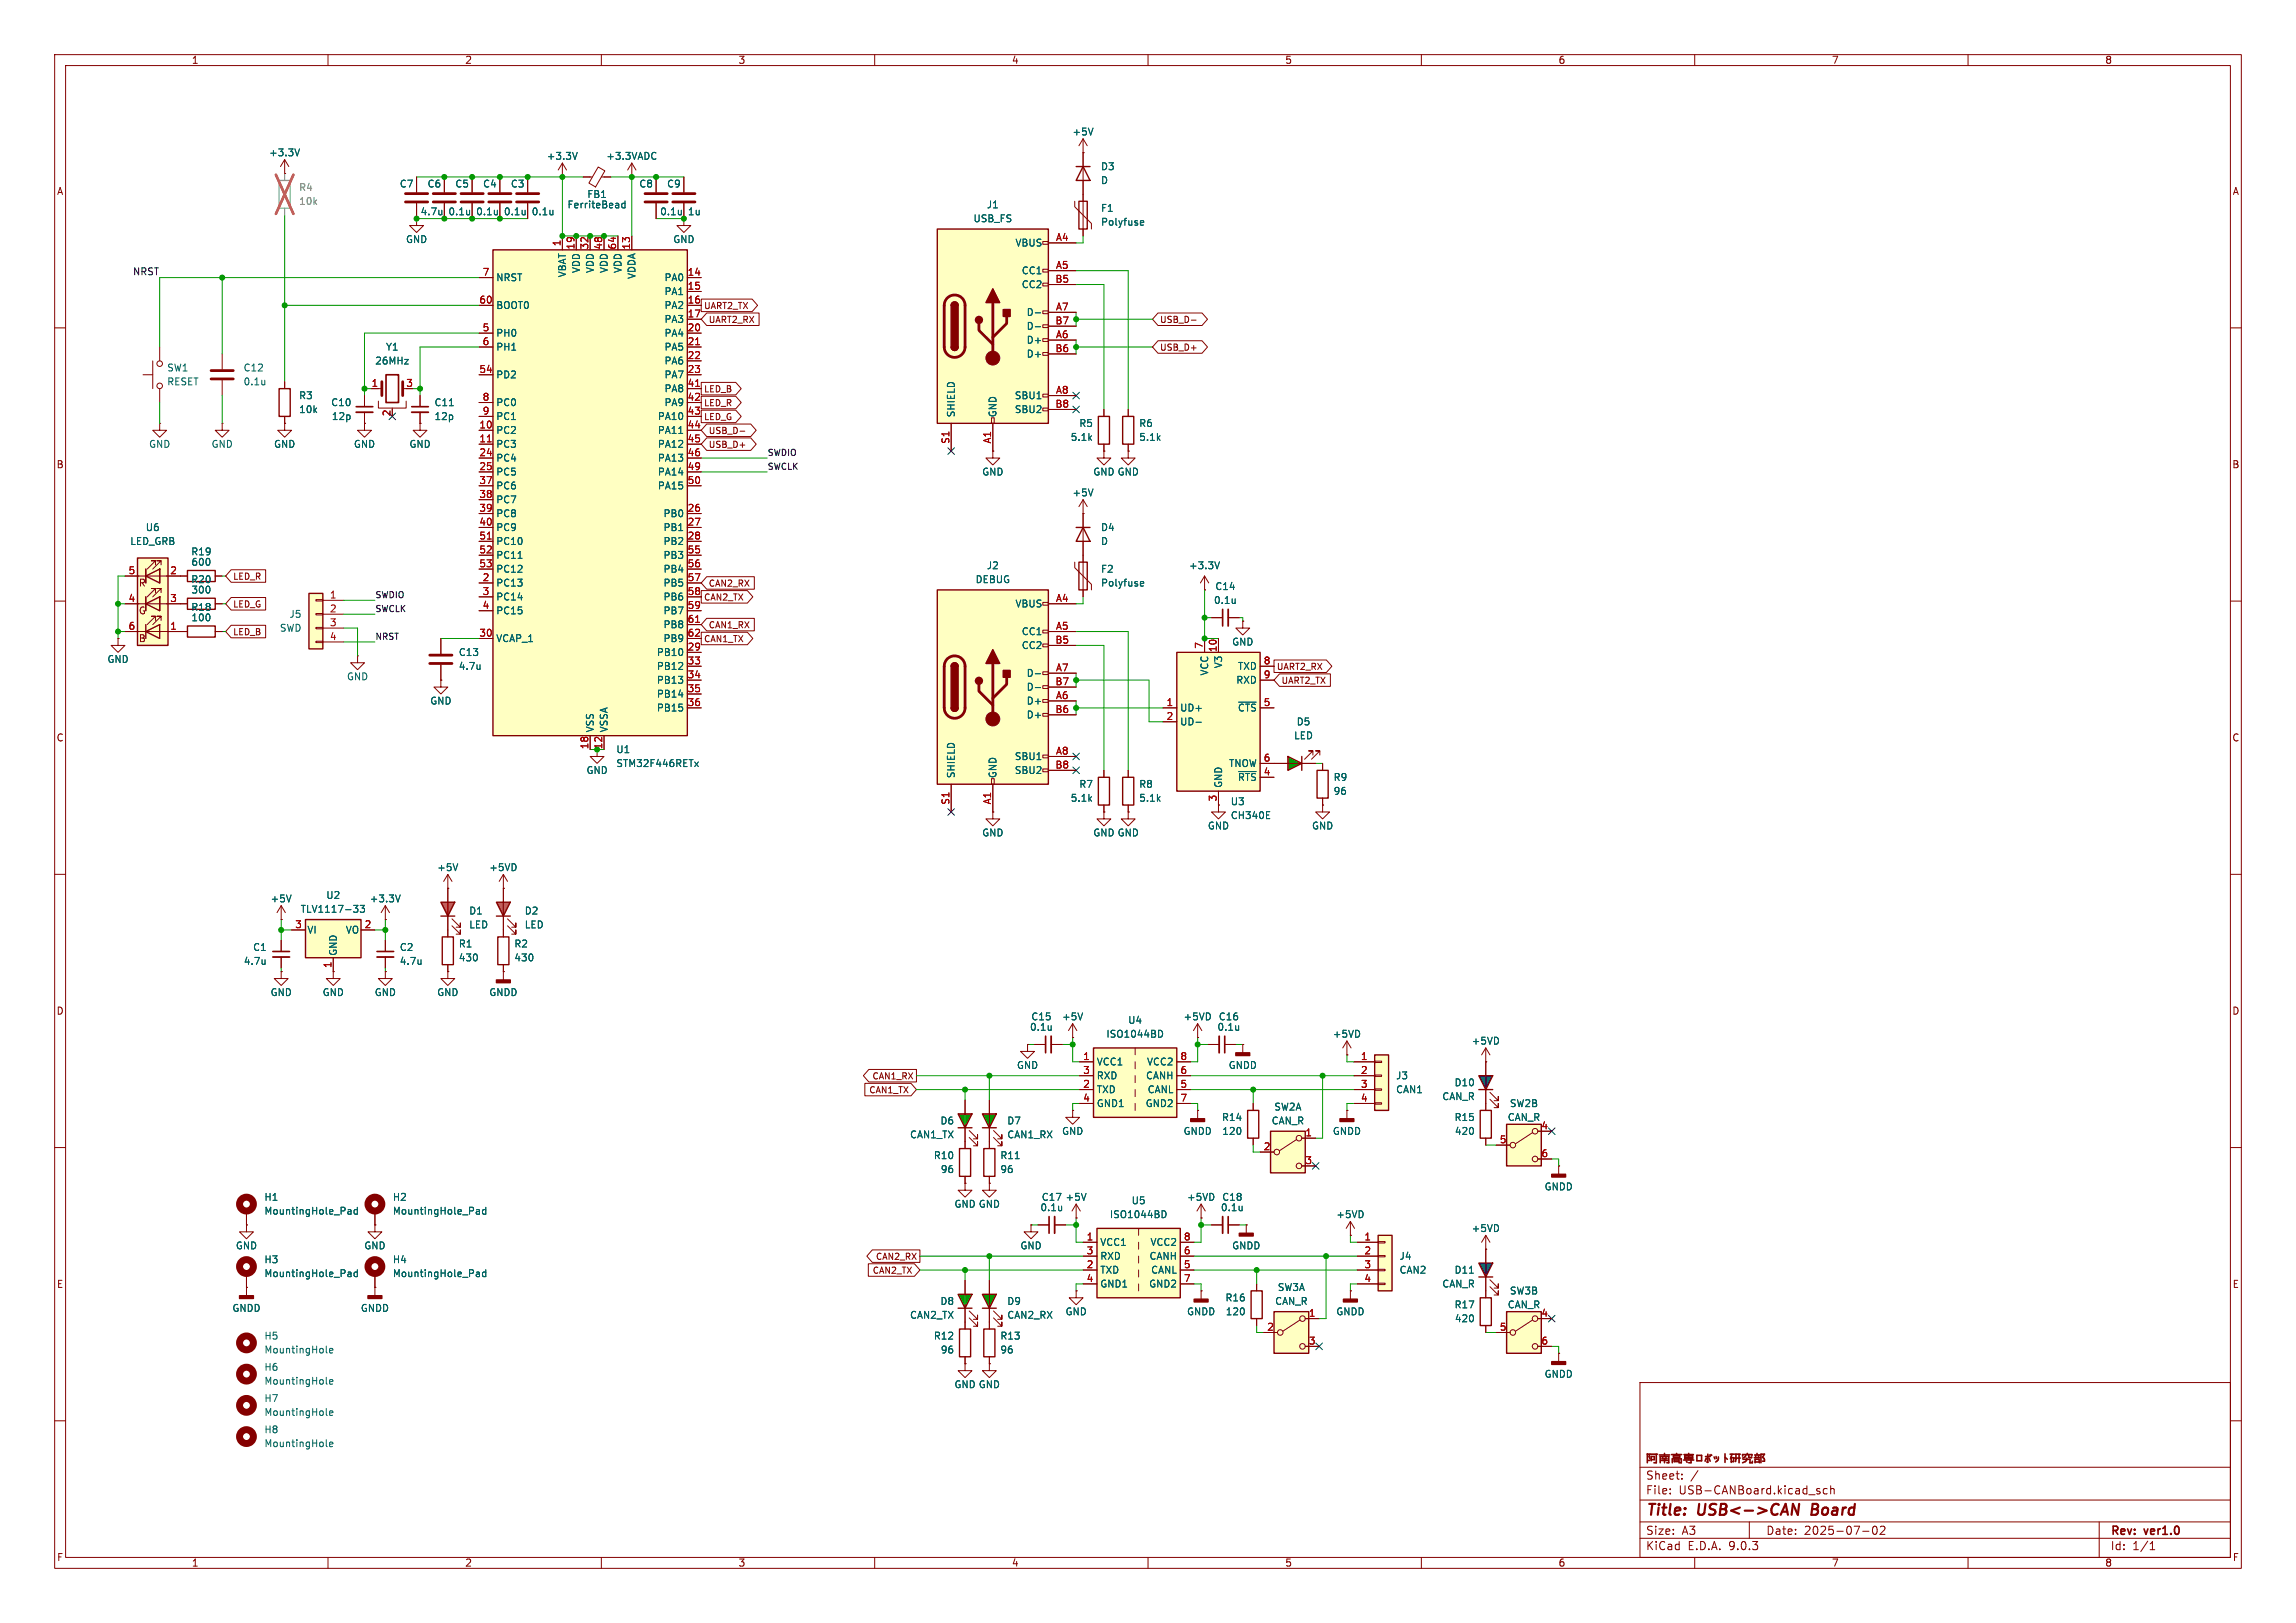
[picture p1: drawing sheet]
<svg xmlns="http://www.w3.org/2000/svg" width="420mm" height="297mm" viewBox="0 0 420 297" stroke-linecap="round" stroke-linejoin="round" font-family="sans-serif">
<defs><g id="words">
<g font-size="2.8" fill="#840000">
<text x="301" y="277.9">Title:</text>
<text x="310.6" y="277.9">USB&lt;-&gt;CAN</text>
<text x="332.2" y="277.9">Board</text>
</g>
<g font-size="2.1" fill="#840000">
<text x="301" y="273.7">File:</text>
<text x="301" y="271">Sheet:</text>
<text x="307.1" y="273.7">USB-CANBoard.kicad_sch</text>
<text x="301" y="281.1">Size:</text>
<text x="307.6" y="281.1">A3</text>
<text x="323" y="281.1">Date:</text>
<text x="330" y="281.1">2025-07-02</text>
<text x="386" y="281.3">Rev:</text>
<text x="392.4" y="281.3">ver1.0</text>
<text x="301" y="283.9">KiCad</text>
<text x="308.7" y="283.9">E.D.A.</text>
<text x="316.3" y="283.9">9.0.3</text>
<text x="386" y="283.9">Id:</text>
<text x="390.1" y="283.9">1/1</text>
</g>
<g font-size="1.8" fill="#840000">
<text x="35" y="11.9">1</text>
<text x="85" y="11.9">2</text>
<text x="135" y="11.9">3</text>
<text x="185" y="11.9">4</text>
<text x="235" y="11.9">5</text>
<text x="285" y="11.9">6</text>
<text x="335" y="11.9">7</text>
<text x="385" y="11.9">8</text>
<text x="10.3" y="35.9">A</text>
<text x="408.3" y="35.9">A</text>
<text x="10.3" y="85.9">B</text>
<text x="408.2" y="85.9">B</text>
<text x="25.3" y="107.5">R</text>
<text x="25.3" y="112.6">G</text>
<text x="25.3" y="117.7">B</text>
<text x="10.3" y="135.9">C</text>
<text x="408.2" y="135.9">C</text>
<text x="10.3" y="185.9">D</text>
<text x="408.2" y="185.9">D</text>
<text x="10.3" y="235.9">E</text>
<text x="408.3" y="235.9">E</text>
<text x="10.3" y="285.9">F</text>
<text x="35" y="286.9">1</text>
<text x="85" y="286.9">2</text>
<text x="135" y="286.9">3</text>
<text x="185" y="286.9">4</text>
<text x="235" y="286.9">5</text>
<text x="285" y="286.9">6</text>
<text x="335" y="286.9">7</text>
<text x="385" y="286.9">8</text>
<text x="408.3" y="285.9">F</text>
</g>
<g font-size="1.8" fill="#006464">
<text x="49.1" y="28.8">+3.3V</text>
<text x="99.9" y="29.4">+3.3V</text>
<text x="110.8" y="29.4">+3.3VADC</text>
<text x="196.1" y="25">+5V</text>
<text x="73" y="34.5">C7</text>
<text x="78.1" y="34.5">C6</text>
<text x="83.2" y="34.5">C5</text>
<text x="88.3" y="34.5">C4</text>
<text x="93.4" y="34.5">C3</text>
<text x="116.8" y="34.5">C8</text>
<text x="121.9" y="34.5">C9</text>
<text x="201.3" y="31.3">D3</text>
<text x="201.3" y="33.9">D</text>
<text x="76.8" y="39.6">4.7u</text>
<text x="81.9" y="39.6">0.1u</text>
<text x="87" y="39.6">0.1u</text>
<text x="92.1" y="39.6">0.1u</text>
<text x="97.2" y="39.6">0.1u</text>
<text x="103.7" y="38.3">FerriteBead</text>
<text x="107.3" y="36.4">FB1</text>
<text x="120.7" y="39.6">0.1u</text>
<text x="125.7" y="39.6">1u</text>
<text x="178" y="40.9">USB_FS</text>
<text x="180.4" y="38.3">J1</text>
<text x="201.3" y="39">F1</text>
<text x="201.3" y="41.5">Polyfuse</text>
<text x="74.2" y="44.7">GND</text>
<text x="123.1" y="44.7">GND</text>
<text x="185.7" y="45.3">VBUS</text>
<text x="90.7" y="51.7">NRST</text>
<text x="103.7" y="50.8" transform="rotate(-90 103.7 50.8)">VBAT</text>
<text x="106.3" y="50.1" transform="rotate(-90 106.3 50.1)">VDD</text>
<text x="108.8" y="50.1" transform="rotate(-90 108.8 50.1)">VDD</text>
<text x="111.4" y="50.1" transform="rotate(-90 111.4 50.1)">VDD</text>
<text x="113.9" y="50.1" transform="rotate(-90 113.9 50.1)">VDD</text>
<text x="116.4" y="51.1" transform="rotate(-90 116.4 51.1)">VDDA</text>
<text x="121.5" y="51.7">PA0</text>
<text x="186.8" y="50.4">CC1</text>
<text x="186.8" y="52.9">CC2</text>
<text x="90.7" y="56.7">BOOT0</text>
<text x="121.5" y="54.2">PA1</text>
<text x="121.5" y="56.7">PA2</text>
<text x="121.5" y="59.3">PA3</text>
<text x="187.7" y="58">D-</text>
<text x="70.5" y="64.4">Y1</text>
<text x="90.7" y="61.8">PH0</text>
<text x="90.7" y="64.4">PH1</text>
<text x="121.5" y="61.8">PA4</text>
<text x="121.5" y="64.4">PA5</text>
<text x="187.7" y="60.6">D-</text>
<text x="187.7" y="63.1">D+</text>
<text x="187.7" y="65.6">D+</text>
<text x="30.5" y="70.7">RESET</text>
<text x="30.5" y="68.2">SW1</text>
<text x="44.5" y="68.2">C12</text>
<text x="44.5" y="70.7">0.1u</text>
<text x="68.5" y="66.9">26MHz</text>
<text x="90.7" y="69.4">PD2</text>
<text x="121.5" y="66.9">PA6</text>
<text x="121.5" y="69.4">PA7</text>
<text x="121.5" y="72">PA8</text>
<text x="54.6" y="73.3">R3</text>
<text x="54.6" y="75.8">10k</text>
<text x="60.5" y="74.5">C10</text>
<text x="60.6" y="77.1">12p</text>
<text x="79.4" y="74.5">C11</text>
<text x="79.4" y="77.1">12p</text>
<text x="90.7" y="74.5">PC0</text>
<text x="90.7" y="77.1">PC1</text>
<text x="120.2" y="77.1">PA10</text>
<text x="121.5" y="74.5">PA9</text>
<text x="174.9" y="76.5" transform="rotate(-90 174.9 76.5)">SHIELD</text>
<text x="182.5" y="76.5" transform="rotate(-90 182.5 76.5)">GND</text>
<text x="185.5" y="73.3">SBU1</text>
<text x="185.5" y="75.8">SBU2</text>
<text x="27.2" y="82.1">GND</text>
<text x="38.6" y="82.1">GND</text>
<text x="50" y="82.1">GND</text>
<text x="64.6" y="82.1">GND</text>
<text x="74.8" y="82.1">GND</text>
<text x="90.7" y="79.6">PC2</text>
<text x="90.7" y="82.1">PC3</text>
<text x="120.2" y="79.6">PA11</text>
<text x="120.2" y="82.1">PA12</text>
<text x="195.8" y="80.9">5.1k</text>
<text x="197.3" y="78.3">R5</text>
<text x="208.3" y="78.3">R6</text>
<text x="208.3" y="80.9">5.1k</text>
<text x="90.7" y="84.7">PC4</text>
<text x="90.7" y="87.2">PC5</text>
<text x="90.7" y="89.8">PC6</text>
<text x="120.2" y="84.7">PA13</text>
<text x="120.2" y="87.2">PA14</text>
<text x="120.2" y="89.8">PA15</text>
<text x="179.6" y="87.2">GND</text>
<text x="199.9" y="87.2">GND GND</text>
<text x="90.7" y="92.3">PC7</text>
<text x="90.7" y="94.8">PC8</text>
<text x="121.3" y="94.8">PB0</text>
<text x="196.1" y="91">+5V</text>
<text x="23.7" y="99.9">LED_GRB</text>
<text x="26.6" y="97.4">U6</text>
<text x="34.9" y="101.8">R19</text>
<text x="90.7" y="97.4">PC9</text>
<text x="90.7" y="99.9">PC10</text>
<text x="121.3" y="97.4">PB1</text>
<text x="121.3" y="99.9">PB2</text>
<text x="201.3" y="97.4">D4</text>
<text x="201.3" y="99.9">D</text>
<text x="34.9" y="106.9">R20</text>
<text x="34.9" y="103.7">600</text>
<text x="90.7" y="102.5">PC11</text>
<text x="90.7" y="105">PC12</text>
<text x="90.7" y="107.5">PC13</text>
<text x="121.3" y="102.5">PB3</text>
<text x="121.3" y="105">PB4</text>
<text x="121.3" y="107.5">PB5</text>
<text x="178.4" y="106.9">DEBUG</text>
<text x="180.4" y="104.4">J2</text>
<text x="201.3" y="105">F2</text>
<text x="201.3" y="107.5">Polyfuse</text>
<text x="217.4" y="104.4">+3.3V</text>
<text x="34.9" y="112">R18</text>
<text x="34.9" y="113.9">100</text>
<text x="34.9" y="108.8">300</text>
<text x="52.9" y="113.3">J5</text>
<text x="90.7" y="110.1">PC14</text>
<text x="90.7" y="112.6">PC15</text>
<text x="121.3" y="110.1">PB6</text>
<text x="121.3" y="112.6">PB7</text>
<text x="185.7" y="111.4">VBUS</text>
<text x="222" y="110.7">0.1u</text>
<text x="222.2" y="108.2">C14</text>
<text x="51.1" y="115.8">SWD</text>
<text x="90.7" y="117.7">VCAP_1</text>
<text x="121.3" y="115.2">PB8</text>
<text x="121.3" y="117.7">PB9</text>
<text x="186.8" y="116.4">CC1</text>
<text x="186.8" y="119">CC2</text>
<text x="225.3" y="118.3">GND</text>
<text x="19.6" y="121.5">GND</text>
<text x="63.4" y="124.7">GND</text>
<text x="83.8" y="120.2">C13</text>
<text x="83.8" y="122.8">4.7u</text>
<text x="120.1" y="120.2">PB10</text>
<text x="120.1" y="122.8">PB12</text>
<text x="120.1" y="125.3">PB13</text>
<text x="187.7" y="124.1">D-</text>
<text x="221.2" y="123.7" transform="rotate(-90 221.2 123.7)">VCC</text>
<text x="223.7" y="122.4" transform="rotate(-90 223.7 122.4)">V3</text>
<text x="226" y="125.3">RXD</text>
<text x="226.3" y="122.8">TXD</text>
<text x="78.6" y="129.1">GND</text>
<text x="120.1" y="127.9">PB14</text>
<text x="120.1" y="130.4">PB15</text>
<text x="187.7" y="126.6">D-</text>
<text x="187.7" y="129.1">D+</text>
<text x="187.7" y="131.7">D+</text>
<text x="215.8" y="130.4">UD+</text>
<text x="226.3" y="130.4">~{CTS}</text>
<text x="108.8" y="134.1" transform="rotate(-90 108.8 134.1)">VSS</text>
<text x="111.4" y="134.1" transform="rotate(-90 111.4 134.1)">VSSA</text>
<text x="215.8" y="132.9">UD-</text>
<text x="236.6" y="135.5">LED</text>
<text x="237.1" y="132.9">D5</text>
<text x="107.2" y="141.8">GND</text>
<text x="112.6" y="140.6">STM32F446RETx</text>
<text x="112.6" y="138">U1</text>
<text x="174.9" y="142.5" transform="rotate(-90 174.9 142.5)">SHIELD</text>
<text x="182.5" y="142.5" transform="rotate(-90 182.5 142.5)">GND</text>
<text x="185.5" y="139.3">SBU1</text>
<text x="185.5" y="141.8">SBU2</text>
<text x="224.7" y="140.6">TNOW</text>
<text x="226.3" y="143.1">~{RTS}</text>
<text x="243.8" y="143.1">R9</text>
<text x="195.8" y="146.9">5.1k</text>
<text x="197.3" y="144.4">R7</text>
<text x="208.3" y="144.4">R8</text>
<text x="208.3" y="146.9">5.1k</text>
<text x="223.7" y="144.3" transform="rotate(-90 223.7 144.3)">GND</text>
<text x="225" y="147.5">U3</text>
<text x="243.8" y="145.6">96</text>
<text x="179.6" y="153.3">GND</text>
<text x="199.9" y="153.3">GND GND</text>
<text x="220.8" y="152">GND</text>
<text x="225" y="150.1">CH340E</text>
<text x="239.9" y="152">GND</text>
<text x="79.9" y="159.6">+5V</text>
<text x="89.4" y="159.6">+5VD</text>
<text x="49.4" y="165.3">+5V</text>
<text x="54.9" y="167.2">TLV1117-33</text>
<text x="59.6" y="164.7">U2</text>
<text x="67.5" y="165.3">+3.3V</text>
<text x="85.7" y="167.6">D1</text>
<text x="95.9" y="167.6">D2</text>
<text x="56.1" y="171">VI</text>
<text x="63.2" y="171">VO</text>
<text x="83.8" y="173.6">R1</text>
<text x="85.7" y="170.1">LED</text>
<text x="94" y="173.6">R2</text>
<text x="95.9" y="170.1">LED</text>
<text x="44.5" y="176.8">4.7u</text>
<text x="46.2" y="174.2">C1</text>
<text x="61.8" y="175" transform="rotate(-90 61.8 175)">GND</text>
<text x="73" y="174.2">C2</text>
<text x="73" y="176.8">4.7u</text>
<text x="83.8" y="176.1">430</text>
<text x="94" y="176.1">430</text>
<text x="49.4" y="182.5">GND</text>
<text x="58.9" y="182.5">GND</text>
<text x="68.4" y="182.5">GND</text>
<text x="79.9" y="182.5">GND</text>
<text x="89.4" y="182.5">GNDD</text>
<text x="188.3" y="188.8">0.1u</text>
<text x="188.6" y="186.9">C15</text>
<text x="194.2" y="186.9">+5V</text>
<text x="202.3" y="190.1">ISO1044BD</text>
<text x="206.3" y="187.6">U4</text>
<text x="216.4" y="186.9">+5VD</text>
<text x="222.6" y="188.8">0.1u</text>
<text x="222.8" y="186.9">C16</text>
<text x="243.7" y="190.1">+5VD</text>
<text x="269.1" y="191.4">+5VD</text>
<text x="185.9" y="195.8">GND</text>
<text x="200.5" y="195.2">VCC1</text>
<text x="200.5" y="197.7">RXD</text>
<text x="209.5" y="197.7">CANH</text>
<text x="209.7" y="195.2">VCC2</text>
<text x="224.7" y="195.8">GNDD</text>
<text x="255.3" y="197.7">J3</text>
<text x="200.5" y="200.3">TXD</text>
<text x="200.5" y="202.8">GND1</text>
<text x="209.5" y="202.8">GND2</text>
<text x="209.8" y="200.3">CANL</text>
<text x="233" y="203.4">SW2A</text>
<text x="255.3" y="200.3">CAN1</text>
<text x="263.7" y="201.5">CAN_R</text>
<text x="266" y="199">D10</text>
<text x="276.1" y="202.8">SW2B</text>
<text x="166.4" y="208.5">CAN1_TX</text>
<text x="171.9" y="206">D6</text>
<text x="184.2" y="206">D7</text>
<text x="184.2" y="208.5">CAN1_RX</text>
<text x="194.2" y="207.9">GND</text>
<text x="216.4" y="207.9">GNDD</text>
<text x="223.4" y="205.3">R14</text>
<text x="223.5" y="207.9">120</text>
<text x="232.5" y="206">CAN_R</text>
<text x="243.7" y="207.9">GNDD</text>
<text x="266" y="205.3">R15</text>
<text x="266" y="207.9">420</text>
<text x="275.7" y="205.3">CAN_R</text>
<text x="170.7" y="212.3">R10</text>
<text x="172" y="214.9">96</text>
<text x="182.9" y="212.3">R11</text>
<text x="182.9" y="214.9">96</text>
<text x="48.3" y="219.9">H1</text>
<text x="71.8" y="219.9">H2</text>
<text x="174.5" y="221.2">GND GND</text>
<text x="190.2" y="221.8">0.1u</text>
<text x="190.5" y="219.9">C17 +5V</text>
<text x="206.9" y="220.6">U5</text>
<text x="217" y="219.9">+5VD</text>
<text x="223.2" y="221.8">0.1u</text>
<text x="223.5" y="219.9">C18</text>
<text x="282.4" y="218">GNDD</text>
<text x="48.3" y="222.5">MountingHole_Pad</text>
<text x="71.8" y="222.5">MountingHole_Pad</text>
<text x="202.9" y="223.1">ISO1044BD</text>
<text x="244.3" y="223.1">+5VD</text>
<text x="269.1" y="225.7">+5VD</text>
<text x="43" y="228.8">GND</text>
<text x="48.3" y="231.4">H3</text>
<text x="48.3" y="233.9">MountingHole_Pad</text>
<text x="66.5" y="228.8">GND</text>
<text x="71.8" y="231.4">H4</text>
<text x="71.8" y="233.9">MountingHole_Pad</text>
<text x="186.6" y="228.8">GND</text>
<text x="201.2" y="228.2">VCC1</text>
<text x="201.2" y="230.7">RXD</text>
<text x="201.2" y="233.3">TXD</text>
<text x="210.2" y="230.7">CANH</text>
<text x="210.4" y="228.2">VCC2</text>
<text x="210.5" y="233.3">CANL</text>
<text x="225.3" y="228.8">GNDD</text>
<text x="255.9" y="230.7">J4</text>
<text x="255.9" y="233.3">CAN2</text>
<text x="266" y="233.3">D11</text>
<text x="171.9" y="239">D8</text>
<text x="184.2" y="239">D9</text>
<text x="201.2" y="235.8">GND1</text>
<text x="210.1" y="235.8">GND2</text>
<text x="224.1" y="238.4">R16</text>
<text x="233.2" y="239">CAN_R</text>
<text x="233.6" y="236.4">SW3A</text>
<text x="263.7" y="235.8">CAN_R</text>
<text x="266" y="239.6">R17</text>
<text x="275.7" y="239.6">CAN_R</text>
<text x="276.1" y="237.1">SW3B</text>
<text x="42.4" y="240.3">GNDD</text>
<text x="48.3" y="245.3">H5</text>
<text x="65.9" y="240.3">GNDD</text>
<text x="166.4" y="241.5">CAN2_TX</text>
<text x="170.7" y="245.3">R12</text>
<text x="182.9" y="245.3">R13</text>
<text x="184.2" y="241.5">CAN2_RX</text>
<text x="194.8" y="240.9">GND</text>
<text x="217" y="240.9">GNDD</text>
<text x="224.1" y="240.9">120</text>
<text x="244.3" y="240.9">GNDD</text>
<text x="266" y="242.2">420</text>
<text x="48.3" y="251.1">H6</text>
<text x="48.3" y="247.9">MountingHole</text>
<text x="172" y="247.9">96</text>
<text x="182.9" y="247.9">96</text>
<text x="48.3" y="253.6">MountingHole</text>
<text x="48.3" y="256.8">H7</text>
<text x="174.5" y="254.2">GND GND</text>
<text x="282.4" y="252.3">GNDD</text>
<text x="48.3" y="259.3">MountingHole</text>
<text x="48.3" y="262.5">H8</text>
<text x="48.3" y="265">MountingHole</text>
</g>
<g font-size="1.8" fill="#989898">
<text x="54.6" y="35.2">R4</text>
<text x="54.6" y="37.7">10k</text>
</g>
<g font-size="1.8" fill="#a90000">
<text x="102.6" y="45.2" transform="rotate(-90 102.6 45.2)">1</text>
<text x="105.2" y="45.8" transform="rotate(-90 105.2 45.8)">19</text>
<text x="107.7" y="45.8" transform="rotate(-90 107.7 45.8)">32</text>
<text x="110.2" y="45.8" transform="rotate(-90 110.2 45.8)">48</text>
<text x="112.8" y="45.8" transform="rotate(-90 112.8 45.8)">64</text>
<text x="115.3" y="45.8" transform="rotate(-90 115.3 45.8)">13</text>
<text x="193.1" y="44.2">A4</text>
<text x="88.2" y="50.5">7</text>
<text x="125.7" y="50.5">14</text>
<text x="125.7" y="53.1">15</text>
<text x="193" y="51.8">B5</text>
<text x="193.1" y="49.3">A5</text>
<text x="87.6" y="55.6">60</text>
<text x="125.7" y="55.6">16</text>
<text x="125.7" y="58.2">17</text>
<text x="193" y="59.4">B7</text>
<text x="193.1" y="56.9">A7</text>
<text x="88.2" y="60.7">5</text>
<text x="88.2" y="63.2">6</text>
<text x="125.7" y="60.7">20</text>
<text x="125.7" y="63.2">21</text>
<text x="125.7" y="65.8">22</text>
<text x="193" y="64.5">B6</text>
<text x="193.1" y="62">A6</text>
<text x="67.9" y="70.9">1</text>
<text x="74.2" y="70.9">3</text>
<text x="87.6" y="68.3">54</text>
<text x="125.7" y="68.3">23</text>
<text x="125.7" y="70.9">41</text>
<text x="71.5" y="76.3" transform="rotate(-90 71.5 76.3)">2</text>
<text x="88.2" y="73.4">8</text>
<text x="88.2" y="75.9">9</text>
<text x="125.7" y="73.4">42</text>
<text x="125.7" y="75.9">43</text>
<text x="193" y="74.7">B8</text>
<text x="193.1" y="72.1">A8</text>
<text x="87.6" y="78.5">10</text>
<text x="87.6" y="81">11</text>
<text x="87.6" y="83.6">24</text>
<text x="125.7" y="78.5">44</text>
<text x="125.7" y="81">45</text>
<text x="125.7" y="83.6">46</text>
<text x="173.7" y="81.3" transform="rotate(-90 173.7 81.3)">S1</text>
<text x="181.4" y="81.3" transform="rotate(-90 181.4 81.3)">A1</text>
<text x="87.6" y="86.1">25</text>
<text x="87.6" y="88.6">37</text>
<text x="125.7" y="86.1">49</text>
<text x="125.7" y="88.6">50</text>
<text x="87.6" y="91.2">38</text>
<text x="87.6" y="93.7">39</text>
<text x="125.7" y="93.7">26</text>
<text x="87.6" y="96.3">40</text>
<text x="87.6" y="98.8">51</text>
<text x="87.6" y="101.3">52</text>
<text x="125.7" y="96.3">27</text>
<text x="125.7" y="98.8">28</text>
<text x="125.7" y="101.3">55</text>
<text x="23.4" y="105.2">5</text>
<text x="31" y="105.2">2</text>
<text x="87.6" y="103.9">53</text>
<text x="88.2" y="106.4">2</text>
<text x="125.7" y="103.9">56</text>
<text x="125.7" y="106.4">57</text>
<text x="23.4" y="110.2">4</text>
<text x="31" y="110.2">3</text>
<text x="60.3" y="109.6">1</text>
<text x="60.3" y="112.1">2</text>
<text x="88.2" y="109">3</text>
<text x="88.2" y="111.5">4</text>
<text x="125.7" y="109">58</text>
<text x="125.7" y="111.5">59</text>
<text x="193.1" y="110.2">A4</text>
<text x="23.4" y="115.3">6</text>
<text x="31" y="115.3">1</text>
<text x="60.3" y="114.7">3</text>
<text x="60.3" y="117.2">4</text>
<text x="87.6" y="116.6">30</text>
<text x="125.7" y="114">61</text>
<text x="125.7" y="116.6">62</text>
<text x="125.7" y="119.1">29</text>
<text x="193" y="117.9">B5</text>
<text x="193.1" y="115.3">A5</text>
<text x="220.1" y="118.8" transform="rotate(-90 220.1 118.8)">7</text>
<text x="222.6" y="119.4" transform="rotate(-90 222.6 119.4)">10</text>
<text x="125.7" y="121.7">33</text>
<text x="125.7" y="124.2">34</text>
<text x="193" y="125.5">B7</text>
<text x="193.1" y="122.9">A7</text>
<text x="231.1" y="121.7">8</text>
<text x="231.1" y="124.2">9</text>
<text x="125.7" y="126.7">35</text>
<text x="125.7" y="129.3">36</text>
<text x="193" y="130.6">B6</text>
<text x="193.1" y="128">A6</text>
<text x="213.3" y="129.3">1</text>
<text x="213.3" y="131.8">2</text>
<text x="231.1" y="129.3">5</text>
<text x="107.7" y="137.2" transform="rotate(-90 107.7 137.2)">18</text>
<text x="193" y="140.7">B8</text>
<text x="193.1" y="138.2">A8</text>
<text x="231.1" y="139.4">6</text>
<text x="231.1" y="142">4</text>
<text x="173.7" y="147.4" transform="rotate(-90 173.7 147.4)">S1</text>
<text x="181.4" y="147.3" transform="rotate(-90 181.4 147.3)">A1</text>
<text x="222.6" y="146.8" transform="rotate(-90 222.6 146.8)">3</text>
<text x="53.9" y="169.9">3</text>
<text x="66.6" y="169.9">2</text>
<text x="60.7" y="177.2" transform="rotate(-90 60.7 177.2)">1</text>
<text x="198" y="194.1">1</text>
<text x="198" y="196.6">3</text>
<text x="215.8" y="194.1">8</text>
<text x="215.8" y="196.6">6</text>
<text x="248.8" y="194.1">1</text>
<text x="248.8" y="196.6">2</text>
<text x="198" y="199.1">2</text>
<text x="198" y="201.7">4</text>
<text x="215.8" y="199.1">5</text>
<text x="215.8" y="201.7">7</text>
<text x="248.8" y="199.1">3</text>
<text x="248.8" y="201.7">4</text>
<text x="238.7" y="208">1</text>
<text x="274.2" y="209.3">5</text>
<text x="281.9" y="206.8">4</text>
<text x="231.1" y="210.6">2</text>
<text x="238.7" y="213.1">3</text>
<text x="281.9" y="211.8">6</text>
<text x="198.7" y="227.1">1</text>
<text x="216.5" y="227.1">8</text>
<text x="249.5" y="227.1">1</text>
<text x="198.7" y="229.6">3</text>
<text x="198.7" y="232.2">2</text>
<text x="216.5" y="229.6">6</text>
<text x="216.5" y="232.2">5</text>
<text x="249.5" y="229.6">2</text>
<text x="249.5" y="232.2">3</text>
<text x="198.7" y="234.7">4</text>
<text x="216.5" y="234.7">7</text>
<text x="249.5" y="234.7">4</text>
<text x="231.7" y="243.6">2</text>
<text x="239.3" y="241">1</text>
<text x="274.2" y="243.6">5</text>
<text x="281.9" y="241">4</text>
<text x="239.3" y="246.1">3</text>
<text x="281.9" y="246.1">6</text>
</g>
<text font-size="1.8" fill="#0f0f0f" x="24.2" y="50.5">NRST</text>
<text font-size="1.8" fill="#009600" x="110.2" y="137.2" transform="rotate(-90 110.2 137.2)">12</text>
<g font-size="1.6" fill="#840000">
<text x="128.7" y="56.8">UART2_TX</text>
<text x="129.6" y="59.3">UART2_RX</text>
<text x="212.1" y="59.3">USB_D-</text>
<text x="212.1" y="64.4">USB_D+</text>
<text x="128.7" y="72">LED_B</text>
<text x="128.7" y="77.1">LED_G</text>
<text x="128.7" y="74.5">LED_R</text>
<text x="129.6" y="79.6">USB_D-</text>
<text x="129.6" y="82.2">USB_D+</text>
<text x="42.6" y="106.3">LED_R</text>
<text x="129.6" y="107.6">CAN2_RX</text>
<text x="42.6" y="111.4">LED_G</text>
<text x="128.7" y="110.1">CAN2_TX</text>
<text x="42.6" y="116.5">LED_B</text>
<text x="128.7" y="117.7">CAN1_TX</text>
<text x="129.6" y="115.2">CAN1_RX</text>
<text x="233.5" y="122.8">UART2_RX</text>
<text x="234.3" y="125.3">UART2_TX</text>
<text x="159.5" y="197.7">CAN1_RX</text>
<text x="158.9" y="200.3">CAN1_TX</text>
<text x="159.5" y="233.3">CAN2_TX</text>
<text x="160.1" y="230.8">CAN2_RX</text>
</g>
<g font-size="1.6" fill="#0f0f0f">
<text x="140.3" y="83.5">SWDIO</text>
<text x="140.3" y="86">SWCLK</text>
<text x="68.6" y="112.1">SWCLK</text>
<text x="68.6" y="109.5">SWDIO</text>
<text x="68.6" y="117.2">NRST</text>
</g>
</g></defs>
<g fill="none" stroke="#840000" stroke-width=".18">
<path d="M10 10h400v277h-400zM12 12h396v273h-396zM60 10v2M110 10v2M160 10v2M210 10v2M260 10v2M310 10v2M360 10v2M10 60h2M408 60h2M10 110h2"/>
<path d="M408 110h2M10 160h2M408 160h2M51.4 168.3h.1M51.4 177.8v1.3h1.3l-1.3 1.2-1.2-1.2h1.2M51.4 177.8h.1M51.4 165.7v2.6M51.4 172.1v2M51.4 175.1v2.1M51.4 165.7l-.7 1.3M51.4 165.7l.8 1.3M10 210h2"/>
<path d="M408 210h2M219.7 236.2h.1M219.7 236.2v1.5M229.9 234.9v1.3M176.5 249.6v1.2h1.3l-1.3 1.3-1.2-1.3h1.2M176.5 249.6h.1M181 249.6v1.2h1.2l-1.2 1.3-1.3-1.3h1.3M181 249.6h.1M229.9 241.3v1.3M300 253h108v32h-108zM10 260h2M300 278.5h108"/>
<path d="M300 274.5h108M300 268.5h108M305.5 273.2v.2M305.5 272.5v.1M307.7 270.5v.2M307.7 269.8v.1M310.6 269.1l-1.3 1.9M320 278.5v3M332.4 272.8l.5 .2v.1v.2l-.5 .1M332.4 272.5h.5M334.2 272.5l-.4-.1-.3 .3v.4l.2 .2h.5M334.9 272.5l.2-.1 .3 .1 .1 .9"/>
<path d="M334.9 271.9v1.5M342.7 279.4l.2-.1a.8 .8 0 0 1 .5 .7 .8 .8 0 0 1-.5 .8l-.2-.2-.2-.4zM343.9 279.4l.6-.1 .2 .1 .1 .3-.9 1.1h.9M384 278.5v6.5M408 260h2M60 285v2M110 285v2M160 285v2M210 285v2M260 285v2M300 281.5h108M310 285v2"/>
<path d="M340.7 280.2h1.2M360 285v2M393.3 283.6h.9M393.3 282.5l.4-.4v1.5"/>
</g>
<path d="M329.1 275.2l-.2 2-.9-2-.3 2M331.6 275.2l-.3 2h.8" fill="none" stroke="#840000" stroke-width=".4"/>
<g fill="none" stroke="#840000" stroke-width=".3">
<path d="M49.9 174.1h3.1M301.3 266v1.7M301.3 266.1h.5l-.2 .4M301.5 267.3h.3M301.7 266.6l.1 .4M302 266.1h1.2M302 267.1h.6v-.6h-.6v.8M303 266.1v1.6h-.5M303.5 266.3h1.9M303.7 267.7v-1.2h1.6v1.2h-.4M303.9 267.3h1.1M304 267h1"/>
<path d="M304.1 266.7l.1 .1M304.5 266v.5M304.5 267v.7M304.8 266.7l-.1 .3M305.8 266.2h1.8M305.9 267.7v-.7h1.6v.7h-.4M306.1 266.4h1.2v.3h-1.2zM306.3 267.2h.8v.3h-.8zM306.7 266v.2M308 267.2h1.8M308 266.2h1.8M308.2 266.4h1.4v.6h-1.4z"/>
<path d="M308.2 266.7h1.4M308.5 267.4l.1 .2M308.9 266v1M309.3 267v.7h-.4M310.4 266.3h.9v1h-.9zM312 266.5h.8M312.1 266.8l-.2 .6M312.4 266.1v1.5l-.2-.1M312.6 266.8l.2 .6M312.8 266.3l.1 .1M313 266.2l.1 .1M313.5 266.6l.2 .4"/>
<path d="M313.9 266.5l.1 .4M314.3 266.6a.77 .77 0 0 1-.5 .9M315.5 266.7l.5 .3M315.5 266v1.6M316.5 266.1h.7M316.6 266.8h.5v.7h-.4M316.7 266.5v1.1M316.8 266.1l-.3 .9M317.3 266.8h1M317.3 266.1h1M317.5 266.1v1.4M318.1 266.1v1.6"/>
<path d="M318.8 267h1.3v.7M319.4 266.2l-.3 .5-.3 .1M319.5 266.8v.5l-.7 .4M319.6 266v.2M319.9 266.2v.5l.5 .1v-.2M320.5 266.4v-.2h-1.7v.3M320.5 267.4v.3h-.5M320.9 266.8h1.1M321 266.3h.9M321 267.7v-.7h.8v.7M321 267.5h.8M321.1 266.4l.1 .2"/>
<path d="M321.4 266v.3M321.8 266.3l-.2 .4M322.4 267.4h.4l-.1-.5-.3-.2 .4-.6h-.7v1.6"/>
</g>
<path d="M49.9 175.1h3.1" fill="none" stroke="#840000" stroke-width=".33"/>
<path d="M48.5 175.6v.9M48.5 176.4h-.1M53.2 163.8l-.4 1.2" fill="none" stroke="#006464" stroke-width=".18"/>
<path d="M228.9 236.2h2v5.1h-2z" fill="none" stroke="#840000" stroke-width=".25"/>
<path d="M218.4 237.7h2.6v.6h-2.6z" fill="#840000" stroke="#840000" stroke-width=".25"/>
<path d="M233 240h6.4v7.6h-6.4z" fill="#ffffc2"/>
<g fill="none" stroke="#840000" stroke-width=".18">
<path d="M81.9 177.8v1.3h1.3l-1.3 1.2-1.3-1.2h1.3M81.9 177.8h.1M92.1 177.8h.1M92.1 177.8v1.5M196.2 203.2v1.3h1.3l-1.3 1.2-1.3-1.2h1.3M196.2 203.2h.1M231.1 243.8h2.6M237.8 241.6l-3.1 2M238.8 241.3h2.5M238.8 246.4h2.5"/>
<circle cx="234.2" cy="243.8" r=".51"/>
<circle cx="238.3" cy="246.4" r=".51"/>
<circle cx="238.3" cy="241.3" r=".51"/>
</g>
<path d="M233 240h6.4v7.6h-6.4z" fill="none" stroke="#840000" stroke-width=".25"/>
<path d="M90.8 179.3h2.5v.5h-2.5z" fill="#840000" stroke="#840000" stroke-width=".25"/>
<path d="M179.7 203.8h2.5l-1.2 2.6z" fill="#00bf00"/>
<path d="M70.5 172.1v2M70.5 175.1v2.1M181 201.3v7.6M181.7 208.2l1.6 1.5v-.8v.8h-.8M181.7 206.9l1.6 1.5v-.8v.8h-.8M247 236.2h.1M247 236.2v1.5" fill="none" stroke="#840000" stroke-width=".18"/>
<path d="M179.7 203.8h2.5l-1.2 2.6zM179.7 206.4h2.5" fill="none" stroke="#840000" stroke-width=".25"/>
<path d="M245.7 237.7h2.6v.6h-2.6z" fill="#840000" stroke="#840000" stroke-width=".25"/>
<path d="M69 174.1h3" fill="none" stroke="#840000" stroke-width=".3"/>
<path d="M69 175.1h3" fill="none" stroke="#840000" stroke-width=".33"/>
<path d="M77 175.6v.9M77 176.4h-.1" fill="none" stroke="#006464" stroke-width=".18"/>
<path d="M175.3 236.9h2.5l-1.3 2.5z" fill="#00bf00"/>
<path d="M246.4 203.2h.1M246.4 203.2v1.5M176.5 234.3v8.9M177.3 239.9l1.5 1.5v-.7v.7h-.7M176.5 248.3v1.3M177.3 241.2l1.5 1.5v-.8v.8h-.7M181 241.9v1.3M181 248.3v1.3" fill="none" stroke="#840000" stroke-width=".18"/>
<path d="M175.3 236.9h2.5l-1.3 2.5zM175.3 239.4h2.5M175.5 243.2h2v5.1h-2zM180 243.2h2v5.1h-2z" fill="none" stroke="#840000" stroke-width=".25"/>
<path d="M245.1 204.7h2.5v.5h-2.5z" fill="#840000" stroke="#840000" stroke-width=".25"/>
<path d="M251.5 193h2.5v10.2h-2.5z" fill="#ffffc2"/>
<path d="M80.9 171.5h2v5h-2zM91.1 171.5h2v5h-2zM251.5 193h2.5v10.2h-2.5z" fill="none" stroke="#840000" stroke-width=".25"/>
<g fill="none" stroke="#840000" stroke-width=".18">
<path d="M81.9 170.2v1.3M81.9 176.5v1.3M92.1 170.2v1.3M92.1 176.5v1.3M246.4 193h.1M246.4 190.5l-.8 1.3M246.4 190.5l.7 1.3M246.4 190.5v2.5M247.6 194.3h3.9M247.6 196.9h3.9M247.6 199.4h3.9M251.5 194.2h1.2v.2h-1.2z"/>
<path d="M251.5 196.7h1.2v.3h-1.2zM251.5 199.3h1.2v.2h-1.2zM176.5 216.5v1.3h1.3l-1.3 1.3-1.2-1.3h1.2M176.5 216.5h.1M181 216.5v1.3h1.2l-1.2 1.3-1.3-1.3h1.3M181 216.5h.1M247.6 201.9h3.9M251.5 201.8h1.2v.3h-1.2zM45.1 221.6v2.6M45.1 233v2.6M68.6 224.2v1.2h1.2l-1.2 1.3-1.3-1.3h1.3M68.6 224.2h.1"/>
<path d="M68.6 235.6h.1M68.6 221.6v2.6M68.6 233v4.1M188.6 224.2v1.2h1.3l-1.3 1.3-1.3-1.3h1.3M188.6 224.2h.1M189.9 224.2h2M192.9 224.2h2M196.8 222.9h.1M196.8 220.3l-.7 1.3M196.8 220.3l.8 1.3M196.8 220.3v2.6M247 226.1h.1"/>
<path d="M247 223.5l-.7 1.3M247 223.5l.8 1.3M247 223.5v2.6"/>
</g>
<g fill="none" stroke="#006464" stroke-width=".18">
<path d="M198.7 218.4l-.5 1.3M63.8 221.3l.4 .1v.8M63.8 232.8h.4v.8M64.2 222.1l-.4 .1M64.2 221.7h-.4M64.2 233.6h-.4M64.2 233.1h-.4M65.4 221.4l-.4-.1-.2 .3 .1 .5h.5M65.4 232.8h-.4l-.2 .2 .1 .6h.5M65.4 220.9v1.3M65.4 232.4v1.2M87.3 221.3l.4 .1v.8"/>
<path d="M87.3 232.8h.4v.8M87.7 222.1l-.4 .1M87.7 221.7h-.4M87.7 233.6h-.4M87.7 233.1h-.4M88.9 221.4l-.4-.1-.2 .3 .1 .5h.5M88.9 220.9v1.3M88.9 232.4v1.2M88.9 232.8h-.4l-.2 .2 .1 .6h.5M194.2 220.7v.9M194.2 221.4l-.1 .1"/>
</g>
<path d="M191.9 222.6v3.1" fill="none" stroke="#840000" stroke-width=".3"/>
<path d="M192.9 222.6v3.1" fill="none" stroke="#840000" stroke-width=".33"/>
<g fill="none" stroke="#840000" stroke-width="1.3">
<circle cx="45.1" cy="220.3" r="1.27"/>
<circle cx="45.1" cy="231.8" r="1.27"/>
<circle cx="68.6" cy="220.3" r="1.27"/>
<circle cx="68.6" cy="231.8" r="1.27"/>
</g>
<path d="M67.3 237.1h2.5v.5h-2.5z" fill="#840000" stroke="#840000" stroke-width=".25"/>
<path d="M252.1 226.1h2.5v10.1h-2.5z" fill="#ffffc2"/>
<path d="M252.1 226.1h2.5v10.1h-2.5z" fill="none" stroke="#840000" stroke-width=".25"/>
<path d="M285.1 213.4h.1M285.1 213.4v1.5M248.3 227.3h3.8M248.3 229.9h3.8M248.3 232.4h3.8M248.3 234.9h3.8M252.1 227.2h1.3v.3h-1.3zM252.1 229.7h1.3v.3h-1.3zM252.1 232.3h1.3v.2h-1.3zM252.1 234.8h1.3v.3h-1.3z" fill="none" stroke="#840000" stroke-width=".18"/>
<path d="M283.8 214.9h2.6v.5h-2.6z" fill="#840000" stroke="#840000" stroke-width=".25"/>
<path d="M270.5 231.1h2.5l-1.2 2.6z" fill="#00f"/>
<path d="M271.8 228.6h.1M271.8 226.1v10.1M271.8 226.1l-.8 1.2M271.8 226.1l.7 1.2M272.5 235.5l1.6 1.5v-.8v.8h-.8M272.5 234.2l1.6 1.5v-.8v.8h-.8" fill="none" stroke="#840000" stroke-width=".18"/>
<path d="M270.5 231.1h2.5l-1.2 2.6zM270.5 233.7h2.5" fill="none" stroke="#840000" stroke-width=".25"/>
<path d="M268.8 233h.7" fill="none" stroke="#006464" stroke-width=".18"/>
<path d="M56.5 108.6h2.6v10.1h-2.6z" fill="#ffffc2"/>
<path d="M56.5 108.6h2.6v10.1h-2.6z" fill="none" stroke="#840000" stroke-width=".25"/>
<path d="M57.8 109.7h1.3v.3h-1.3zM57.8 112.3h1.3v.2h-1.3zM57.8 114.8h1.3v.3h-1.3zM57.8 117.3h1.3v.3h-1.3zM59.1 109.9h3.8M59.1 112.4h3.8M59.1 114.9h3.8M59.1 117.5h3.8M45.1 224.2v1.2h1.3l-1.3 1.3-1.3-1.3h1.3M45.1 224.2h.1M45.1 235.6h.1M45.1 235.6v1.5" fill="none" stroke="#840000" stroke-width=".18"/>
<path d="M43.8 237.1h2.6v.5h-2.6z" fill="#840000" stroke="#840000" stroke-width=".25"/>
<path d="M275.6 240h6.3v7.6h-6.3z" fill="#ffffc2"/>
<g fill="none" stroke="#840000" stroke-width=".18">
<path d="M115.6 32.4h.1M115.6 29.8l-.8 1.3M115.6 29.8l.7 1.3M115.6 29.8v2.6M271.8 236.2v1.3M271.8 242.6v1.2M273.7 243.8h2.5M280.3 241.6l-3.1 2M281.3 241.3h2.5M281.3 246.4h2.5M285.1 247.6h.1M285.1 247.6v1.6"/>
<circle cx="276.7" cy="243.8" r=".51"/>
<circle cx="280.8" cy="246.4" r=".51"/>
<circle cx="280.8" cy="241.3" r=".51"/>
</g>
<path d="M270.8 237.5h2v5.1h-2zM275.6 240h6.3v7.6h-6.3z" fill="none" stroke="#840000" stroke-width=".25"/>
<path d="M283.8 249.2h2.6v.5h-2.6z" fill="#840000" stroke="#840000" stroke-width=".25"/>
<path d="M119.7 27.9l.3 .1M120 29l-.3 .2M59.7 253.1l.2 .2M60.3 252.9l.6-.1-.1-.3h-.3l-.2 .1v.6h.5" fill="none" stroke="#006464" stroke-width=".18"/>
<circle cx="45.1" cy="251.5" r="1.27" fill="none" stroke="#840000" stroke-width="1.3"/>
<path d="M270.5 196.9h2.5l-1.2 2.5z" fill="#00f"/>
<path d="M271.8 194.3h.1M271.8 191.8v10.1M271.8 191.8l-.8 1.2M271.8 191.8l.7 1.2M272.5 199.9l1.6 1.5v-.7v.7h-.8M272.5 201.2l1.6 1.5v-.8v.8h-.8" fill="none" stroke="#840000" stroke-width=".18"/>
<path d="M270.5 196.9h2.5l-1.2 2.5zM270.5 199.4h2.5" fill="none" stroke="#840000" stroke-width=".25"/>
<path d="M275.6 205.7h6.3v7.7h-6.3z" fill="#ffffc2"/>
<g fill="none" stroke="#840000" stroke-width=".18">
<path d="M21.6 116.8v1.3h1.3l-1.3 1.3-1.3-1.3h1.3M21.6 116.8h.1M33 115.6h1.3M39.4 115.6h1.2M80.6 116.8v2.8M65.4 120v1.3h1.3l-1.3 1.3-1.3-1.3h1.3M65.4 120h.1M80.6 121.7v2.8M271.8 201.9v1.3M271.8 208.3v1.3M273.7 209.6h2.5M280.3 207.3l-3.1 2"/>
<path d="M281.3 207h2.5M281.3 212.1h2.5"/>
<circle cx="276.7" cy="209.6" r=".51"/>
<circle cx="280.8" cy="207" r=".51"/>
<circle cx="280.8" cy="212.1" r=".51"/>
</g>
<path d="M34.3 114.6h5.1v2h-5.1zM270.8 203.2h2v5.1h-2zM275.6 205.7h6.3v7.7h-6.3z" fill="none" stroke="#840000" stroke-width=".25"/>
<g fill="none" stroke="#840000" stroke-width="1.3">
<circle cx="45.1" cy="257.2" r="1.27"/>
<circle cx="45.1" cy="245.7" r="1.27"/>
<circle cx="45.1" cy="262.9" r="1.27"/>
</g>
<path d="M87.8 121.7v.8M87.8 122.4h-.1M59.7 247.4l.2 .2M59.7 258.8l.2 .2M60.3 247.2l.6-.1-.1-.3-.3-.1-.2 .2v.6h.5M60.3 258.6l.6-.1-.1-.3h-.3l-.2 .2v.6h.5M59.7 264.6l.2 .1M60.3 264.3l.6-.1-.1-.2-.3-.1-.2 .2v.6h.5" fill="none" stroke="#006464" stroke-width=".18"/>
<path d="M78.6 119.9h4.1M78.6 121.4h4.1" fill="none" stroke="#840000" stroke-width=".51"/>
<path d="M200.7 224.8h15.2v12.7h-15.2z" fill="#ffffc2"/>
<path d="M34.3 104.4h5.1v2h-5.1zM34.3 109.5h5.1v2h-5.1zM200.7 224.8h15.2v12.7h-15.2z" fill="none" stroke="#840000" stroke-width=".25"/>
<g fill="none" stroke="#840000" stroke-width=".18">
<path d="M33 105.4h1.3M33 110.5h1.3M39.4 105.4h1.2M39.4 110.5h1.2M198.1 227.3h2.6M198.1 229.9h2.6M198.1 232.4h2.6M198.1 234.9h2.6M208.3 224.8v1.3M208.3 227.3v1.3M208.3 229.9v1.2M208.3 232.4v1.3"/>
<path d="M208.3 234.9v1.3M215.9 227.3h2.5M215.9 229.9h2.5M215.9 232.4h2.5M215.9 234.9h2.5"/>
</g>
<path d="M212.9 221.6a.68 .68 0 0 1 .4 .6 .68 .68 0 0 1-.4 .6" fill="none" stroke="#006464" stroke-width=".18"/>
<path d="M25.1 102.1h5.6v16h-5.6z" fill="#ffffc2"/>
<path d="M25.1 102.1h5.6v16h-5.6zM26.7 105.4l2.5-1.3v2.6zM26.7 110.5l2.5-1.3v2.6zM26.7 115.6l2.5-1.3v2.5zM26.7 104.1v2.6M26.7 109.2v2.6M26.7 114.3v2.5" fill="none" stroke="#840000" stroke-width=".25"/>
<g fill="none" stroke="#840000" stroke-width=".18">
<path d="M22.9 105.4h10.1M22.9 110.5h10.1M22.9 115.6h10.1M26.7 104.1v2.6M26.7 109.2v2.6M28.4 103.4v-.8h-.7h.7l-1.5 1.5M28.4 108.5v-.8h-.7h.7l-1.5 1.5M28.4 113.5v-.7h-.7h.7l-1.5 1.5M29.2 104.1h.1M29.2 104.1v2.6zM29.2 109.2h.1M29.2 109.2v2.6z"/>
<path d="M29.5 103.4v-.8h-.8h.8l-1.6 1.5M29.5 108.5v-.8h-.8h.8l-1.6 1.5M29.5 113.5v-.7h-.8h.8l-1.6 1.5"/>
</g>
<path d="M90.2 45.7h35.5v88.9h-35.5z" fill="#ffffc2"/>
<path d="M90.2 45.7h35.5v88.9h-35.5zM228.2 203.2h2.1v5.1h-2.1z" fill="none" stroke="#840000" stroke-width=".25"/>
<g fill="none" stroke="#840000" stroke-width=".18">
<path d="M86.4 32.4v2.8M86.4 37.2v2.8M91.4 32.4v2.8M91.4 37.2v2.8M96.5 32.4v2.8M96.5 37.2v2.8M102.9 32.4h.1M102.9 29.8v2.6M102.9 29.8l-.8 1.3M102.9 29.8l.7 1.3M106.7 32.4h1.6M109.4 30.6l1.2 .7-1.7 2.9-1.2-.7z"/>
<path d="M110 32.4h1.8M120 32.4v2.8M120 37.2v2.8M125.1 32.4v2.8M125.1 37.2v2.8M87.6 50.8h2.6M87.6 55.9h2.6M102.9 43.2v2.5M105.4 43.2v2.5M107.9 43.2v2.5M110.5 43.2v2.5M113 43.2v2.5"/>
<path d="M115.6 43.2v2.5M125.1 40v1.3h1.3l-1.3 1.2-1.3-1.2h1.3M125.1 40h.1M125.7 50.8h2.6M125.7 55.9h2.6M125.7 53.3h2.6M125.7 58.4h2.6M52.1 77.5v1.2h1.2l-1.2 1.3-1.3-1.3h1.3M52.1 77.5h.1M67.9 71.1h1.9M69.2 73.4v1.3h5.1v-1.3M71.8 74.7v.2"/>
<path d="M73.7 71.1h.6M76.8 77.5v1.2h1.3l-1.3 1.3-1.2-1.3h1.2M76.8 77.5h.1M76.8 72.4v2M76.8 75.4v2.1M87.6 61h2.6M87.6 63.5h2.6M87.6 68.6h2.6M87.6 73.7h2.6M87.6 76.2h2.6M87.6 78.7h2.6M125.7 61h2.6"/>
<path d="M125.7 63.5h2.6M125.7 68.6h2.6M125.7 73.7h2.6M125.7 76.2h2.6M125.7 78.7h2.6M125.7 66h2.6M125.7 71.1h2.6M87.6 81.3h2.6M87.6 83.8h2.6M87.6 86.4h2.6M87.6 88.9h2.6M87.6 91.4h2.6"/>
<path d="M87.6 94h2.6M87.6 96.5h2.6M87.6 99.1h2.6M125.7 81.3h2.6M125.7 83.8h2.6M125.7 86.4h2.6M125.7 88.9h2.6M125.7 94h2.6M125.7 96.5h2.6M125.7 99.1h2.6M87.6 101.6h2.6M87.6 104.1h2.6"/>
<path d="M87.6 106.7h2.6M87.6 109.2h2.6M87.6 111.8h2.6M87.6 116.8h2.6M125.7 101.6h2.6M125.7 104.1h2.6M125.7 106.7h2.6M125.7 109.2h2.6M125.7 111.8h2.6M125.7 116.8h2.6M125.7 114.3h2.6M125.7 119.4h2.6"/>
<path d="M107.9 134.6v2.6M110.5 134.6v2.6M125.7 121.9h2.6M125.7 124.5h2.6M125.7 127h2.6M125.7 129.5h2.6M188 191.1v1.3h1.2l-1.2 1.3-1.3-1.3h1.3M188 191.1h.1M189.2 191.1h2.1M192.3 191.1h2M196.2 189.9h.1M196.2 187.3l-.7 1.3"/>
<path d="M196.2 187.3l.8 1.3M196.2 187.3v2.6M219.1 203.2h.1M219.1 203.2v1.5M229.2 201.9v1.3M229.2 208.3v1.3M219.7 222.9h.1M219.7 220.3l-.8 1.3M219.7 220.3l.8 1.3M219.7 220.3v2.6M221.6 224.2h2M224.7 224.2h2"/>
<path d="M228 224.2h.1M228 224.2v1.5"/>
</g>
<path d="M127.2 63.1h.8M127.2 70.7h.8M89.1 80.9h.8M89.1 98.6h.8M127.2 113.9h.8" fill="none" stroke="#a90000" stroke-width=".18"/>
<g fill="none" stroke="#006464" stroke-width=".18">
<path d="M91 38.5v.8M91 39.2l-.1 .1M96.1 38.5v.8M96.1 39.2l-.1 .1M101.1 38.5v.8M101.1 39.2v.1M105.6 27.9l-.4 1.3M114.3 36.8v1.2M114.3 37.3l-.3-.1-.3 .2 .1 .6h.5M124.6 38.5v.8M124.6 39.2v.1M82.2 74.2h.7"/>
<path d="M124.2 79.3h.7M94.8 102.2h.7M127.1 139.4l.6 .9M127.7 139.4l-.6 .9M192.3 187.7v.8M192.3 188.4l-.1 .1M198 185.4l-.4 1.2M227.2 220.7v.9M227.2 221.4l-.1 .1"/>
</g>
<path d="M70.6 68.6h2.3v5.1h-2.3zM75.3 74.4h3.1M191.3 189.6v3.1M224.7 222.6v3.1" fill="none" stroke="#840000" stroke-width=".3"/>
<path d="M75.3 75.4h3.1M192.3 189.6v3.1M223.6 222.6v3.1" fill="none" stroke="#840000" stroke-width=".33"/>
<path d="M84.3 35.4h4.1M84.3 37h4.1M89.4 35.4h4.1M89.4 37h4.1M94.5 35.4h4.1M94.5 37h4.1M118 35.4h4M118 37h4M123.1 35.4h4M123.1 37h4M69.8 69.9v2.5M73.7 69.9v2.5" fill="none" stroke="#840000" stroke-width=".51"/>
<g fill="#840000" stroke="#840000" stroke-width=".25">
<path d="M226.7 225.7h2.5v.5h-2.5z"/>
<path d="M217.8 204.7h2.5v.5h-2.5z"/>
</g>
<path d="M200 191.8h15.3v12.7h-15.3z" fill="#ffffc2"/>
<path d="M51.1 71.1h2v5.1h-2zM200 191.8h15.3v12.7h-15.3z" fill="none" stroke="#840000" stroke-width=".25"/>
<g fill="none" stroke="#840000" stroke-width=".18">
<path d="M52.1 69.9v1.2M52.1 76.2v1.3M66.7 77.5v1.2h1.2l-1.2 1.3-1.3-1.3h1.3M66.7 77.5h.1M66.7 72.4v2M66.7 75.4v2.1M197.5 194.3h2.5M197.5 196.9h2.5M197.5 199.4h2.5M207.6 191.8v1.2M207.6 194.3v1.3M207.6 196.9v1.2"/>
<path d="M207.6 199.4v1.3M215.3 194.3h2.5M215.3 196.9h2.5M215.3 199.4h2.5M219.1 189.9h.1M219.1 187.3l-.8 1.3M219.1 187.3l.7 1.3M219.1 187.3v2.6M221 191.1h2M224 191.1h2.1M227.3 191.1h.1M227.3 191.1v1.6"/>
<path d="M197.5 201.9h2.5M207.6 201.9v1.3M215.3 201.9h2.5"/>
</g>
<path d="M212.2 188.5a.68 .68 0 0 1 .5 .7 .68 .68 0 0 1-.5 .6M226.6 187.7v.8M226.6 188.4l-.1 .1" fill="none" stroke="#006464" stroke-width=".18"/>
<path d="M226.1 192.7h2.5v.5h-2.5z" fill="#840000" stroke="#840000" stroke-width=".25"/>
<path d="M65.2 74.4h3M224 189.6v3.1" fill="none" stroke="#840000" stroke-width=".3"/>
<path d="M65.2 75.4h3M223 189.6v3.1" fill="none" stroke="#840000" stroke-width=".33"/>
<path d="M232.4 207h6.4v7.6h-6.4z" fill="#ffffc2"/>
<g fill="none" stroke="#840000" stroke-width=".18">
<path d="M52.1 31.8h.1M52.1 29.2l-.8 1.3M52.1 29.2l.7 1.3M52.1 29.2v2.6M76.2 32.4v2.8M76.2 37.2v2.8M81.3 32.4v2.8M81.3 37.2v2.8M76.2 40v1.3h1.3l-1.3 1.2-1.3-1.2h1.3M76.2 40h.1M26.2 68.6h1.7M27.9 66v5.1"/>
<path d="M29.2 77.5v1.2h1.3l-1.3 1.3-1.3-1.3h1.3M29.2 77.5h.1M29.2 63.5v2.5M29.2 71.1v2.6M40.6 77.5v1.2h1.3l-1.3 1.3-1.2-1.3h1.2M40.6 77.5h.1M40.6 64.8v2.8M40.6 69.6v2.8M230.5 210.8h2.5M237.2 208.5l-3.1 2.1M238.1 208.3h2.6M238.1 213.4h2.6"/>
<circle cx="29.2" cy="70.6" r=".51"/>
<circle cx="29.2" cy="66.5" r=".51"/>
<circle cx="233.6" cy="210.8" r=".51"/>
<circle cx="237.6" cy="213.4" r=".51"/>
<circle cx="237.6" cy="208.3" r=".51"/>
</g>
<path d="M232.4 207h6.4v7.6h-6.4z" fill="none" stroke="#840000" stroke-width=".25"/>
<path d="M74.2 35.4h4M74.2 37h4M79.2 35.4h4.1M79.2 37h4.1M38.6 67.8h4.1M38.6 69.3h4.1" fill="none" stroke="#840000" stroke-width=".51"/>
<path d="M54.8 27.2l-.4 1.3M80.8 38.5v.8M80.8 39.2v.1M85.9 38.5v.8M85.9 39.2l-.1 .1M48.4 69.6v.8M48.4 70.3v.1" fill="none" stroke="#006464" stroke-width=".18"/>
<path d="M51.1 33h2v5.1h-2z" fill="none" stroke="#a1a1a1" stroke-width=".25"/>
<path d="M52.1 31.8v1.2M52.1 38.1v1.3" fill="none" stroke="#a1a1a1" stroke-width=".18"/>
<path d="M50.5 32l3.2 7.1M53.7 32l-3.2 7.1" fill="none" stroke="#e65255" stroke-width=".46"/>
<path d="M171.4 41.9h20.4v35.6h-20.4z" fill="#ffffc2"/>
<g fill="none" stroke="#840000" stroke-width=".18">
<path d="M190.8 44.2h1v.5h-1zM190.8 49.3h1v.5h-1zM190.8 51.8h1v.5h-1zM190.8 56.9h1v.5h-1zM190.8 59.4h1v.5h-1zM191.8 44.5h5M191.8 49.5h5M191.8 52.1h5M191.8 57.2h5M191.8 59.7h5M174 77.5v5.1M181.4 76.5h.5v1h-.5z"/>
<path d="M181.6 77.5v5.1M190.8 62h1v.5h-1zM190.8 64.5h1v.5h-1zM190.8 72.1h1v.5h-1zM190.8 74.7h1v.5h-1zM191.8 62.2h5M191.8 64.8h5M191.8 72.4h5M191.8 74.9h5M206.4 74.9v1.3M181.6 82.6v1.2h1.3l-1.3 1.3-1.3-1.3h1.3M181.6 82.6h.1"/>
<path d="M201.9 82.6v1.2h1.3l-1.3 1.3-1.2-1.3h1.2M201.9 82.6h.1M206.4 82.6v1.2h1.2l-1.2 1.3-1.3-1.3h1.3M206.4 82.6h.1M206.4 81.3v1.3"/>
</g>
<path d="M171.4 41.9h20.4v35.6h-20.4zM174 55.9a.64 .64 0 0 1 .6-.7 .64 .64 0 0 1 .7 .7M174 63.5a.64 .64 0 0 0 .6 .6 .64 .64 0 0 0 .7-.6M205.4 76.2h2v5.1h-2z" fill="none" stroke="#840000" stroke-width=".25"/>
<path d="M173.3 54.5a1.9 1.9 0 0 1 2-.4 1.9 1.9 0 0 1 1.2 1.8v7.6a1.91 1.91 0 0 1-1.9 1.9 1.91 1.91 0 0 1-1.9-1.9v-7.8l.2-.6zM179.1 59.2v1.3l2.5 2.5M181.6 55.4v10.1M184.1 57.9v1.3l-2.5 2.5" fill="none" stroke="#840000" stroke-width=".51"/>
<g fill="#840000" stroke="#840000" stroke-width=".25">
<path d="M174 55.9h1.3v7.6h-1.3z"/>
<path d="M174.2 55.4a.64 .64 0 0 1 .7-.1 .64 .64 0 0 1 .4 .6h-1.3z"/>
<path d="M174 63.5h1.3a.64 .64 0 0 1-.7 .6 .64 .64 0 0 1-.6-.6z"/>
<path d="M181.6 52.8l1.3 2.6h-2.6z"/>
<path d="M183.5 56.6h1.3v1.3h-1.3z"/>
<circle cx="179.1" cy="58.5" r=".63"/>
</g>
<circle cx="181.6" cy="65.5" r="1.27" fill="#840000" stroke="#840000" stroke-width=".18"/>
<path d="M189.4 57.2h1M189.4 59.8h1" fill="none" stroke="#006464" stroke-width=".18"/>
<path d="M215.3 119.4h15.2v25.4h-15.2z" fill="#ffffc2"/>
<path d="M215.3 119.4h15.2v25.4h-15.2z" fill="none" stroke="#840000" stroke-width=".25"/>
<path d="M220.3 116.8v2.6M222.9 116.8v2.6M212.7 129.5h2.6M212.7 132.1h2.6M230.5 129.5h2.5M230.5 121.9h2.5M230.5 124.5h2.5M230.5 139.7h2.5M222.9 144.8v2.5M230.5 142.2h2.5" fill="none" stroke="#840000" stroke-width=".18"/>
<path d="M218.8 132.2h.9M226.6 128.5h3.2M226.6 141.2h3.2M231.7 149.8h.6M231.7 148.5h.6" fill="none" stroke="#006464" stroke-width=".18"/>
<path d="M235.6 138.4l2.5 1.3-2.5 1.3z" fill="#00bf00"/>
<g fill="none" stroke="#840000" stroke-width=".18">
<path d="M196.6 36.8v1l3 3.1v1M198.1 27.9v15.3M201.9 74.9v1.3M198.1 94h.1M198.1 91.4l-.7 1.3M198.1 91.4l.8 1.3M198.1 91.4v10.2M201.9 81.3v1.3M233 139.7h7.7M240.2 138.2v-.8h-.8h.8l-1.6 1.5M241.4 138.2v-.8h-.7h.7l-1.5 1.5M241.9 139.7v1.3"/>
<path d="M181.6 148.6v1.3h1.3l-1.3 1.2-1.3-1.2h1.3M181.6 148.6h.1M222.9 147.3v1.3h1.3l-1.3 1.3-1.3-1.3h1.3M222.9 147.3h.1M241.9 147.3v1.3h1.3l-1.3 1.3-1.2-1.3h1.2M241.9 147.3h.1M241.9 146.1v1.2"/>
</g>
<path d="M196.8 30.5h2.6M197.4 36.8h1.5v5.1h-1.5zM198.1 30.5l1.3 2.5h-2.6zM200.9 76.2h2v5.1h-2zM196.8 96.5h2.6M198.1 96.5l1.3 2.6h-2.6zM235.6 138.4l2.5 1.3-2.5 1.3zM238.1 138.4v2.6M240.9 141h2.1v5.1h-2.1z" fill="none" stroke="#840000" stroke-width=".25"/>
<path d="M208.6 41l.2 .2h.3M208.6 40.6l.2-.2h.2l.2 .2v.1l-.6 .1M199.9 89.5l-.4 1.2" fill="none" stroke="#006464" stroke-width=".18"/>
<path d="M171.4 108h20.4v35.5h-20.4z" fill="#ffffc2"/>
<g fill="none" stroke="#840000" stroke-width=".18">
<path d="M198.1 27.9h.1M198.1 25.4l-.7 1.3M198.1 25.4l.8 1.3M198.1 25.4v2.5M190.8 110.2h1v.5h-1zM190.8 115.3h1v.5h-1zM190.8 117.9h1v.5h-1zM191.8 110.5h5M191.8 115.6h5M191.8 118.1h5M196.6 102.9v1l3 3v1.1M198.1 101.6v7.6"/>
<path d="M220.3 108h.1M220.3 105.4l-.7 1.3M220.3 105.4l.8 1.3M220.3 105.4v2.6M221.6 113h2M224.7 113h2M227.3 113.7v1.2h1.3l-1.3 1.3-1.2-1.3h1.2M227.3 113.7h.1M190.8 122.9h1v.5h-1zM190.8 125.5h1v.5h-1zM190.8 128h1v.5h-1zM190.8 130.6h1v.5h-1z"/>
<path d="M190.8 138.2h1v.5h-1zM191.8 123.2h5M191.8 125.7h5M191.8 128.3h5M191.8 130.8h5M191.8 138.4h5M174 143.5v5.1M181.4 142.5h.5v1h-.5zM181.6 143.5v5.1M190.8 140.7h1v.5h-1zM191.8 141h5M201.9 148.6v1.3h1.3l-1.3 1.2-1.2-1.2h1.2"/>
<path d="M201.9 148.6h.1M201.9 141v1.2M201.9 147.3v1.3M206.4 148.6v1.3h1.2l-1.2 1.2-1.3-1.2h1.3M206.4 148.6h.1M206.4 141v1.2M206.4 147.3v1.3"/>
</g>
<path d="M171.4 108h20.4v35.5h-20.4zM197.4 102.9h1.5v5.1h-1.5zM174 121.9a.64 .64 0 0 1 .6-.6 .64 .64 0 0 1 .7 .6M174 129.5a.64 .64 0 0 0 .6 .7 .64 .64 0 0 0 .7-.7M200.9 142.2h2v5.1h-2zM205.4 142.2h2v5.1h-2z" fill="none" stroke="#840000" stroke-width=".25"/>
<path d="M173.3 120.6a1.9 1.9 0 0 1 2-.4 1.9 1.9 0 0 1 1.2 1.7v7.6a1.91 1.91 0 0 1-1.9 1.9 1.91 1.91 0 0 1-1.9-1.9v-7.7l.2-.7zM179.1 125.2v1.3l2.5 2.5M181.6 121.4v10.2M184.1 124v1.2l-2.5 2.6" fill="none" stroke="#840000" stroke-width=".51"/>
<g fill="#840000" stroke="#840000" stroke-width=".25">
<path d="M174 121.9h1.3v7.6h-1.3z"/>
<path d="M174.2 121.5a.64 .64 0 0 1 .7-.2 .64 .64 0 0 1 .4 .6h-1.3z"/>
<path d="M174 129.5h1.3a.64 .64 0 0 1-.7 .7 .64 .64 0 0 1-.6-.7z"/>
<path d="M181.6 118.9l1.3 2.5h-2.6z"/>
<path d="M183.5 122.7h1.3v1.3h-1.3z"/>
<circle cx="179.1" cy="124.6" r=".63"/>
</g>
<circle cx="181.6" cy="131.6" r="1.27" fill="#840000" stroke="#840000" stroke-width=".18"/>
<path d="M199.9 23.4l-.4 1.3M208.6 107.1l.2 .2 .3-.1M208.6 106.6l.2-.2h.2l.2 .2v.1l-.6 .1M223.1 102.8l-.5 1.3M225.9 109.6v.8M225.9 110.3v.1M189.4 123.3h1M189.4 125.8h1" fill="none" stroke="#006464" stroke-width=".18"/>
<path d="M223.6 111.5v3.1" fill="none" stroke="#840000" stroke-width=".3"/>
<path d="M224.7 111.5v3.1" fill="none" stroke="#840000" stroke-width=".33"/>
<path d="M80.6 165.1h2.6l-1.3 2.5z" fill="#ee7800"/>
<path d="M81.9 162.6h.1M81.9 160v10.2M81.9 160l-.7 1.3M81.9 160l.8 1.3M82.7 169.4l1.5 1.5v-.7v.7h-.8M82.7 168.1l1.5 1.6v-.8v.8h-.8" fill="none" stroke="#840000" stroke-width=".18"/>
<path d="M80.6 165.1h2.6l-1.3 2.5zM80.6 167.6h2.6" fill="none" stroke="#840000" stroke-width=".25"/>
<path d="M83.7 158.1l-.4 1.2" fill="none" stroke="#006464" stroke-width=".18"/>
<path d="M90.8 165.1h2.5l-1.2 2.5z" fill="#ee7800"/>
<path d="M92.1 162.6v7.6M92.8 169.4l1.6 1.5v-.7v.7h-.8M92.8 168.1l1.6 1.6v-.8v.8h-.8" fill="none" stroke="#840000" stroke-width=".18"/>
<path d="M90.8 165.1h2.5l-1.2 2.5zM90.8 167.6h2.5" fill="none" stroke="#840000" stroke-width=".25"/>
<path d="M179.7 236.9h2.5l-1.2 2.5z" fill="#00bf00"/>
<g fill="none" stroke="#840000" stroke-width=".18">
<path d="M80.6 124.5v1.2h1.3l-1.3 1.3-1.2-1.3h1.2M80.6 124.5h.1M109.2 137.2v1.2h1.3l-1.3 1.3-1.3-1.3h1.3M70.5 177.8v1.3h1.3l-1.3 1.2-1.3-1.2h1.3M70.5 177.8h.1M92.1 162.6h.1M92.1 160l-.8 1.3M92.1 160l.7 1.3M92.1 160v2.6M181 234.3v7.6M181.7 239.9l1.6 1.5v-.7v.7h-.8M196.8 236.2v1.3h1.3l-1.3 1.3-1.2-1.3h1.2"/>
<path d="M196.8 236.2h.1M181.7 241.2l1.6 1.5v-.8v.8h-.8"/>
</g>
<path d="M179.7 236.9h2.5l-1.2 2.5zM179.7 239.4h2.5" fill="none" stroke="#840000" stroke-width=".25"/>
<path d="M175.3 203.8h2.5l-1.3 2.6z" fill="#00bf00"/>
<path d="M61 177.8v1.3h1.2l-1.2 1.2-1.3-1.2h1.3M61 177.8h.1M176.5 201.3v8.9M176.5 215.3v1.2M177.3 208.2l1.5 1.5v-.8v.8h-.7M177.3 206.9l1.5 1.5v-.8v.8h-.7M181 208.9v1.3M181 215.3v1.2" fill="none" stroke="#840000" stroke-width=".18"/>
<path d="M175.3 203.8h2.5l-1.3 2.6zM175.3 206.4h2.5M175.5 210.2h2v5.1h-2zM180 210.2h2v5.1h-2z" fill="none" stroke="#840000" stroke-width=".25"/>
<path d="M185.7 212h.7" fill="none" stroke="#006464" stroke-width=".18"/>
<path d="M55.9 168.3h10.1v7h-10.1z" fill="#ffffc2"/>
<path d="M55.9 168.3h10.1v7h-10.1z" fill="none" stroke="#840000" stroke-width=".25"/>
<g fill="none" stroke="#840000" stroke-width=".18">
<path d="M52.1 31.8h.1M76.2 32.4v2.8M76.2 37.2v2.8M81.3 32.4v2.8M81.3 37.2v2.8M86.4 32.4v2.8M86.4 37.2v2.8M91.4 32.4v2.8M91.4 37.2v2.8M96.5 32.4v2.8M96.5 37.2v2.8M102.9 32.4h.1"/>
<path d="M106.7 32.4h1.2M110.5 32.4h1.3M115.6 32.4h.1M120 32.4v2.8M120 37.2v2.8M125.1 32.4v2.8M125.1 37.2v2.8M198.1 27.9h.1M198.1 27.9v2.6M198.1 33v3.8M76.2 40h.1M87.6 50.8h2.6"/>
<path d="M87.6 55.9h2.6M102.9 43.2v2.5M105.4 43.2v2.5M107.9 43.2v2.5M110.5 43.2v2.5M113 43.2v2.5M115.6 43.2v2.5M125.1 40h.1M125.7 50.8h2.6M125.7 55.9h2.6M125.7 53.3h2.6M125.7 58.4h2.6"/>
<path d="M128.3 54.7h9.3l1 1.2-1 1.1h-9.3zM129.3 57.3h9.6v2.3h-9.6l-1-1.2zM191.8 44.5h5M191.8 49.5h5M191.8 52.1h5M191.8 57.2h5M191.8 59.7h5M198.1 41.9v1.3M211.8 57.3h8.1l1 1.1-1 1.2h-8.1l-1-1.2zM217.9 58.6h.9M52.1 77.5h.1M52.1 69.9v1.2"/>
<path d="M52.1 76.2v1.3M66.7 77.5h.1M66.7 72.4v2M66.7 75.4v2.1M67.9 71.1h1.3M76.8 77.5h.1M76.8 72.4v2M76.8 75.4v2.1M87.6 61h2.6M87.6 63.5h2.6M87.6 68.6h2.6M87.6 73.7h2.6"/>
<path d="M87.6 76.2h2.6M87.6 78.7h2.6M125.7 61h2.6M125.7 63.5h2.6M125.7 68.6h2.6M125.7 73.7h2.6M125.7 76.2h2.6M125.7 78.7h2.6M125.7 66h2.6M125.7 71.1h2.6M128.3 70h6.3l1 1.1-1 1.2h-6.3zM128.3 75.1h6.3l1 1.1-1 1.1h-6.3z"/>
<path d="M128.3 72.5h6.3l1 1.2-1 1.1h-6.3zM129.3 77.6h8l1 1.1-1 1.2h-8l-1-1.2zM135.4 78.9h.8M174 77.5v5.1M181.6 77.5v5.1M191.8 62.2h5M191.8 64.8h5M191.8 72.4h5M191.8 74.9h5M201.9 74.9v1.3M206.4 74.9v1.3M211.8 62.4h8.1l1 1.1-1 1.1h-8.1l-1-1.1z"/>
<path d="M87.6 81.3h2.6M87.6 83.8h2.6M87.6 86.4h2.6M87.6 88.9h2.6M87.6 91.4h2.6M87.6 94h2.6M87.6 96.5h2.6M87.6 99.1h2.6M125.7 81.3h2.6M125.7 83.8h2.6M125.7 86.4h2.6M125.7 88.9h2.6"/>
<path d="M125.7 94h2.6M125.7 96.5h2.6M125.7 99.1h2.6M129.3 80.1h8l1 1.2-1 1.1h-8l-1-1.1zM181.6 82.6h.1M198.1 94h.1M198.1 94v2.5M198.1 99.1v3.8M201.9 82.6h.1M201.9 81.3v1.3M206.4 82.6h.1M206.4 81.3v1.3"/>
<path d="M21.6 116.8h.1M22.9 110.5h2.5M22.9 115.6h2.5M22.9 105.4h2.5M30.5 110.5h3.8M30.5 115.6h3.8M30.5 105.4h3.8M39.4 110.5h1.2M39.4 115.6h1.2M39.4 105.4h1.2M42.3 104.3h6.3v2.3h-6.3l-1-1.2zM42.3 114.4h6.3v2.3h-6.3l-1-1.1z"/>
<path d="M42.3 109.3h6.3v2.3h-6.3l-1-1.1zM80.6 116.8v2.8M87.6 101.6h2.6M87.6 104.1h2.6M87.6 106.7h2.6M87.6 109.2h2.6M87.6 111.8h2.6M87.6 116.8h2.6M125.7 101.6h2.6M125.7 104.1h2.6M125.7 106.7h2.6M125.7 109.2h2.6"/>
<path d="M125.7 111.8h2.6M125.7 116.8h2.6M125.7 114.3h2.6M125.7 119.4h2.6M128.3 115.7h8.4l1 1.1-1 1.2h-8.4zM128.3 108.1h8.4l1 1.1-1 1.2h-8.4zM129.3 105.5h8.7v2.3h-8.7l-1-1.1zM129.3 113.2h8.7v2.2h-8.7l-1-1.1zM191.8 110.5h5M191.8 115.6h5M191.8 118.1h5M198.1 108v1.2"/>
<path d="M220.3 108h.1M220.3 116.8v2.6M221.6 113h2M222.9 116.8v2.6M224.7 113h2M227.3 113.7h.1M80.6 124.5h.1M80.6 121.7v2.8M107.9 134.6v2.6M110.5 134.6v2.6M125.7 129.5h2.6M125.7 121.9h2.6"/>
<path d="M125.7 124.5h2.6M125.7 127h2.6M191.8 123.2h5M191.8 125.7h5M191.8 128.3h5M191.8 130.8h5M191.8 138.4h5M212.7 129.5h2.6M212.7 132.1h2.6M230.5 129.5h2.5M230.5 121.9h2.5M230.5 124.5h2.5"/>
<path d="M230.5 139.7h5.1M233 120.8h9.6l1 1.1-1 1.2h-9.6zM234 123.3h9.4v2.3h-9.4l-1-1.1zM238.1 139.7h2.6M241.9 139.7v1.3M174 143.5v5.1M181.6 148.6h.1M181.6 143.5v5.1M191.8 141h5M201.9 148.6h.1M201.9 141v1.2M201.9 147.3v1.3"/>
<path d="M206.4 148.6h.1M206.4 141v1.2M206.4 147.3v1.3M222.9 147.3h.1M222.9 144.8v2.5M230.5 142.2h2.5M241.9 147.3h.1M241.9 146.1v1.2M51.4 168.3h.1M51.4 177.8h.1M51.4 172.1v2M51.4 175.1v2.1"/>
<path d="M53.3 170.2h2.6M61 177.8h.1M61 175.3v2.5M66 170.2h2.6M70.5 168.3h.1M70.5 177.8h.1M70.5 165.7l-.8 1.3M70.5 165.7l.7 1.3M70.5 165.7v2.6M70.5 172.1v2M70.5 175.1v2.1M81.9 162.6h.1"/>
<path d="M81.9 177.8h.1M81.9 162.6v2.5M81.9 167.6v3.9M81.9 176.5v1.3M92.1 162.6h.1M92.1 177.8h.1M92.1 162.6v2.5M92.1 167.6v3.9M92.1 176.5v1.3M158.2 198.2h8.4l1 1.2-1 1.1h-8.4zM158.9 195.7h8.7v2.3h-8.7l-1-1.1zM188 191.1h.1"/>
<path d="M189.2 191.1h2.1M192.3 191.1h2M196.2 189.9h.1M197.5 194.3h2.5M197.5 196.9h2.5M197.5 199.4h2.5M215.3 194.3h2.5M215.3 196.9h2.5M215.3 199.4h2.5M219.1 189.9h.1M221 191.1h2M224 191.1h2.1"/>
<path d="M227.3 191.1h.1M246.4 193h.1M247.6 194.3h3.9M247.6 196.9h3.9M247.6 199.4h3.9M271.8 194.3h.1M271.8 194.3v2.6M271.8 199.4v3.8M176.5 216.5h.1M176.5 201.3v2.5M176.5 206.4v3.8M176.5 215.3v1.2"/>
<path d="M181 216.5h.1M181 201.3v2.5M181 206.4v3.8M181 215.3v1.2M196.2 203.2h.1M197.5 201.9h2.5M215.3 201.9h2.5M219.1 203.2h.1M229.2 201.9v1.3M229.2 208.3v1.3M230.5 210.8h2.5M238.1 208.3h2.6"/>
<path d="M238.1 213.4h2.6M246.4 203.2h.1M247.6 201.9h3.9M271.8 208.3v1.3M273.7 209.6h2.5M281.3 207h2.5M281.3 212.1h2.5M285.1 213.4h.1M45.1 224.2h.1M45.1 235.6h.1M45.1 221.6v2.6M45.1 233v2.6"/>
<path d="M68.6 224.2h.1M68.6 235.6h.1M68.6 221.6v2.6M68.6 233v2.6M158.8 231.3h8.5l1 1.1-1 1.2h-8.5zM159.6 228.7h8.7v2.3h-8.7l-1-1.1zM176.5 234.3v2.6M176.5 239.4v3.8M181 234.3v2.6M181 239.4v3.8M188.6 224.2h.1M189.9 224.2h2"/>
<path d="M192.9 224.2h2M196.8 236.2h.1M196.8 222.9h.1M198.1 227.3h2.6M198.1 229.9h2.6M198.1 232.4h2.6M198.1 234.9h2.6M215.9 227.3h2.5M215.9 229.9h2.5M215.9 232.4h2.5M215.9 234.9h2.5M219.7 236.2h.1"/>
<path d="M219.7 222.9h.1M221.6 224.2h2M224.7 224.2h2M228 224.2h.1M229.9 234.9v1.3M247 236.2h.1M247 226.1h.1M248.3 227.3h3.8M248.3 229.9h3.8M248.3 232.4h3.8M248.3 234.9h3.8M271.8 228.6h.1"/>
<path d="M271.8 228.6v2.5M271.8 233.7v3.8M176.5 249.6h.1M176.5 248.3v1.3M181 249.6h.1M181 248.3v1.3M229.9 241.3v1.3M231.1 243.8h2.6M238.8 241.3h2.5M238.8 246.4h2.5M271.8 242.6v1.2M273.7 243.8h2.5"/>
<path d="M281.3 241.3h2.5M281.3 246.4h2.5M285.1 247.6h.1"/>
</g>
<g fill="none" stroke="#006464" stroke-width=".18">
<path d="M54.8 27.2l-.4 1.3M80.8 38.5v.8M80.8 39.2v.1M85.9 38.5v.8M85.9 39.2l-.1 .1M91 38.5v.8M91 39.2l-.1 .1M96.1 38.5v.8M96.1 39.2l-.1 .1M101.1 38.5v.8M101.1 39.2v.1M105.6 27.9l-.4 1.3"/>
<path d="M114.3 36.8v1.2M114.3 37.3l-.3-.1-.3 .2 .1 .6h.5M119.7 27.9l.3 .1M120 29l-.3 .2M124.6 38.5v.8M124.6 39.2v.1M199.9 23.4l-.4 1.3M189.4 57.2h1M189.4 59.8h1M208.6 41l.2 .2h.3M208.6 40.6l.2-.2h.2l.2 .2v.1l-.6 .1M82.2 74.2h.7"/>
<path d="M124.2 79.3h.7M199.9 89.5l-.4 1.2M94.8 102.2h.7M208.6 106.6l.2-.2h.2l.2 .2v.1l-.6 .1M208.6 107.1l.2 .2 .3-.1M223.1 102.8l-.5 1.3M225.9 109.6v.8M225.9 110.3v.1M87.8 121.7v.8M87.8 122.4h-.1M127.1 139.4l.6 .9M127.7 139.4l-.6 .9"/>
<path d="M189.4 123.3h1M189.4 125.8h1M218.8 132.2h.9M226.6 128.5h3.2M83.7 158.1l-.4 1.2M226.6 141.2h3.2M231.7 149.8h.6M231.7 148.5h.6M48.5 175.6v.9M48.5 176.4h-.1M53.2 163.8l-.4 1.2M64.7 165.7h.8l-.5 .5 .4 .1 .1 .4-.3 .2h-.3"/>
<path d="M65.9 165.7h.8l-.4 .5 .3 .1v.5l-.2 .1-.5-.1M73.2 163.8l-.4 1.2M77 175.6v.9M77 176.4h-.1M192.3 187.7v.8M192.3 188.4l-.1 .1M198 185.4l-.4 1.2M212.2 188.5a.68 .68 0 0 1 .5 .7 .68 .68 0 0 1-.5 .6M226.6 187.7v.8M226.6 188.4l-.1 .1M185.7 212h.7M198.7 218.4l-.5 1.3"/>
<path d="M63.8 221.3l.4 .1v.8M63.8 232.8h.4v.8M64.2 222.1l-.4 .1M64.2 221.7h-.4M64.2 233.6h-.4M64.2 233.1h-.4M65.4 221.4l-.4-.1-.2 .3 .1 .5h.5M65.4 232.8h-.4l-.2 .2 .1 .6h.5M65.4 220.9v1.3M65.4 232.4v1.2M87.3 221.3l.4 .1v.8M87.3 232.8h.4v.8"/>
<path d="M87.7 222.1l-.4 .1M87.7 221.7h-.4M87.7 233.6h-.4M87.7 233.1h-.4M88.9 221.4l-.4-.1-.2 .3 .1 .5h.5M88.9 220.9v1.3M88.9 232.4v1.2M88.9 232.8h-.4l-.2 .2 .1 .6h.5M194.2 220.7v.9M194.2 221.4l-.1 .1M212.9 221.6a.68 .68 0 0 1 .4 .6 .68 .68 0 0 1-.4 .6M227.2 220.7v.9"/>
<path d="M227.2 221.4l-.1 .1M268.8 233h.7"/>
</g>
<g fill="none" stroke="#009600" stroke-width=".18">
<path d="M52.1 39.4v30.5M76.2 32.4h30.5M102.9 32.4v10.8h10.1M111.8 32.4h13.3M115.6 32.4v10.8M40.6 50.8v14M52.1 55.9h35.5M76.2 40h20.3M87.6 50.8h-58.4v12.7M120 40h5.1M196.8 57.2v2.5M196.8 52.1h5.1v22.8"/>
<path d="M196.8 49.5h9.6v25.4M196.8 58.4h14M198.1 43.2v1.3h-1.3M29.2 73.7v3.8M40.6 72.4v5.1M66.7 71.1h1.2M75.6 71.1h1.2M87.6 63.5h-10.8v8.9M87.6 61h-20.9v11.4M196.8 62.2v2.6M196.8 63.5h14M128.3 83.8h12"/>
<path d="M128.3 86.4h12M21.6 110.5h1.3M21.6 115.6h1.3M22.9 105.4h-1.3v11.4M40.6 110.5h.7M40.6 115.6h.7M40.6 105.4h.7M62.9 112.4h5.7M62.9 109.9h5.7M62.9 114.9h2.5v5.1M62.9 117.5h5.7M80.6 116.8h7"/>
<path d="M196.8 118.1h5.1v22.9M196.8 115.6h9.6v25.4M198.1 109.2v1.3h-1.3M220.3 113h1.3M220.3 108v8.8h2.6M226.7 113h.6v.7M107.9 137.2h1.3M196.8 123.2v2.5M196.8 128.3v2.5M196.8 124.5h13.4v7.6h2.5M196.8 129.5h15.9M240.7 139.7h1.2"/>
<path d="M51.4 170.2h1.9M51.4 168.3v3.8M51.4 177.2v.6M68.6 170.2h1.9M70.5 168.3v3.8M70.5 177.2v.6M167.6 196.9h29.9M167.6 199.4h29.9M176.5 199.4v1.9M181 196.9v4.4M188 191.1h1.2M194.3 191.1h1.9"/>
<path d="M196.2 189.9v4.4h1.3M217.8 196.9h29.8M217.8 199.4h29.8M219.1 191.1h1.9M219.1 189.9v4.4h-1.3M226.1 191.1h1.2M229.2 199.4v2.5M241.9 196.9v11.4h-1.2M246.4 193v1.3h1.2M197.5 201.9h-1.3v1.3M217.8 201.9h1.3v1.3M229.2 209.6v1.2h1.3"/>
<path d="M247.6 201.9h-1.2v1.3M271.8 209.6h1.9M283.8 212.1h1.3v1.3M168.3 229.9h29.8M168.3 232.4h29.8M176.5 232.4v1.9M181 229.9v4.4M188.6 224.2h1.3M194.9 224.2h1.9M196.8 222.9v4.4h1.3M198.1 234.9h-1.3v1.3M218.4 229.9h29.9"/>
<path d="M218.4 232.4h29.9M218.4 234.9h1.3v1.3M219.7 222.9v4.4h-1.3M219.7 224.2h1.9M226.7 224.2h1.3M229.9 232.4v2.5M242.6 229.9v11.4h-1.3M247 226.1v1.2h1.3M248.3 234.9h-1.3v1.3M229.9 242.6v1.2h1.2M271.8 243.8h1.9M283.8 246.4h1.3v1.2"/>
</g>
<g fill="none" stroke="#000084" stroke-width=".18">
<path d="M71.1 75.6l1.3 1.2M72.4 75.6l-1.3 1.2M196.2 71.8l1.3 1.2M196.2 74.3l1.3 1.2M197.5 71.8l-1.3 1.2M197.5 74.3l-1.3 1.2M173.4 81.9l1.2 1.3M174.6 81.9l-1.2 1.3M196.2 137.8l1.3 1.2M197.5 137.8l-1.3 1.2M173.4 148l1.2 1.2M174.6 148l-1.2 1.2"/>
<path d="M196.2 140.4l1.3 1.2M197.5 140.4l-1.3 1.2M240.1 212.8l1.2 1.2M241.3 212.8l-1.2 1.2M283.2 206.4l1.3 1.2M284.5 206.4l-1.3 1.2M240.7 245.8l1.2 1.2M241.9 245.8l-1.2 1.2M283.2 240.7l1.3 1.2M284.5 240.7l-1.3 1.2"/>
</g>
<path d="M127.2 63.1h.8M127.2 70.7h.8M89.1 80.9h.8M89.1 98.6h.8M127.2 113.9h.8" fill="none" stroke="#a90000" stroke-width=".18"/>
<path d="M52.1 31.8v1.2M52.1 38.1v1.3" fill="none" stroke="#a1a1a1" stroke-width=".18"/>
<path d="M50.5 32l3.2 7.1M53.7 32l-3.2 7.1" fill="none" stroke="#e65255" stroke-width=".46"/>
<g fill="#009600" stroke="#009600" stroke-width=".18">
<circle cx="241.9" cy="196.9" r=".46"/>
<circle cx="242.6" cy="229.9" r=".46"/>
<circle cx="219.1" cy="191.1" r=".46"/>
<circle cx="196.8" cy="224.2" r=".46"/>
<circle cx="196.2" cy="191.1" r=".46"/>
<circle cx="219.7" cy="224.2" r=".46"/>
<circle cx="229.9" cy="232.4" r=".46"/>
<circle cx="229.2" cy="199.4" r=".46"/>
<circle cx="196.8" cy="124.5" r=".46"/>
<circle cx="220.3" cy="113" r=".46"/>
<circle cx="220.3" cy="116.8" r=".46"/>
<circle cx="196.8" cy="129.5" r=".46"/>
<circle cx="181" cy="229.9" r=".46"/>
<circle cx="176.5" cy="199.4" r=".46"/>
<circle cx="181" cy="196.9" r=".46"/>
<circle cx="176.5" cy="232.4" r=".46"/>
<circle cx="21.6" cy="115.6" r=".46"/>
<circle cx="21.6" cy="110.5" r=".46"/>
<circle cx="91.4" cy="32.4" r=".46"/>
<circle cx="86.4" cy="40" r=".46"/>
<circle cx="81.3" cy="32.4" r=".46"/>
<circle cx="86.4" cy="32.4" r=".46"/>
<circle cx="91.4" cy="40" r=".46"/>
<circle cx="96.5" cy="32.4" r=".46"/>
<circle cx="102.9" cy="32.4" r=".46"/>
<circle cx="102.9" cy="43.2" r=".46"/>
<circle cx="110.5" cy="43.2" r=".46"/>
<circle cx="107.9" cy="43.2" r=".46"/>
<circle cx="105.4" cy="43.2" r=".46"/>
<circle cx="115.6" cy="32.4" r=".46"/>
<circle cx="120" cy="32.4" r=".46"/>
<circle cx="125.1" cy="40" r=".46"/>
<circle cx="76.8" cy="71.1" r=".46"/>
<circle cx="66.7" cy="71.1" r=".46"/>
<circle cx="40.6" cy="50.8" r=".46"/>
<circle cx="81.3" cy="40" r=".46"/>
<circle cx="76.2" cy="40" r=".46"/>
<circle cx="52.1" cy="55.9" r=".46"/>
<circle cx="196.8" cy="63.5" r=".46"/>
<circle cx="196.8" cy="58.4" r=".46"/>
<circle cx="51.4" cy="170.2" r=".46"/>
<circle cx="70.5" cy="170.2" r=".46"/>
</g>
<use href="#words"/>
</svg>
